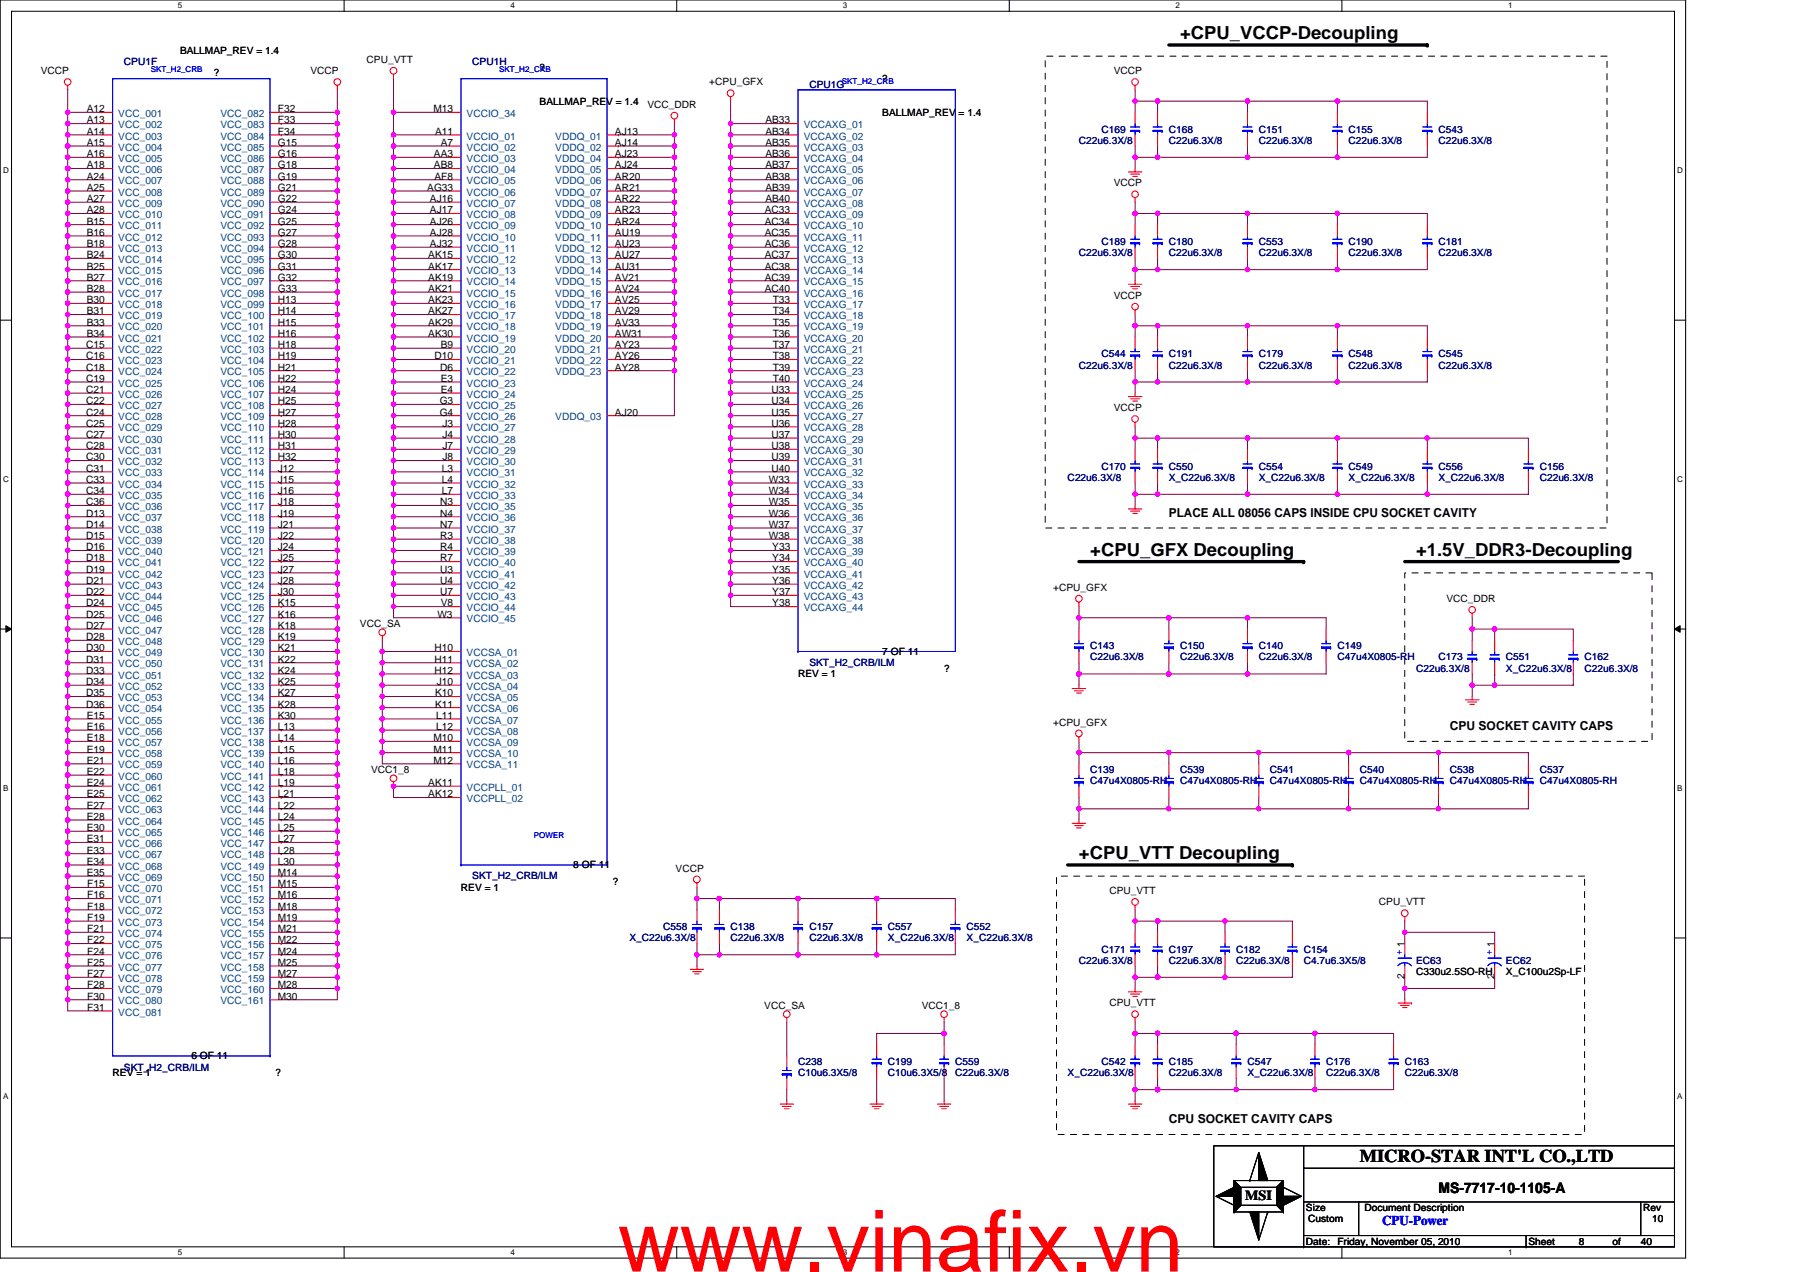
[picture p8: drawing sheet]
<svg xmlns="http://www.w3.org/2000/svg" width="297mm" height="210mm" viewBox="0 0 297 210" stroke-linecap="round" stroke-linejoin="round" font-family="sans-serif">
<defs><g id="words">
<text font-size="14.1" fill="#f00" x="102" y="209.9">www.vinafix.vn</text>
<g font-size="3">
<text x="194.7" y="6.5">+CPU_VCCP-Decoupling</text>
<text x="179.9" y="91.7">+CPU_GFX Decoupling</text>
<text x="233.7" y="91.7">+1.5V_DDR3-Decoupling</text>
<text x="178.1" y="141.8">+CPU_VTT Decoupling</text>
<text x="224.4" y="191.9">MICRO-STAR INT'L CO.,LTD</text>
</g>
<text font-size="2.4" x="237.4" y="196.9">MS-7717-10-1105-A</text>
<text font-size="2.3" x="205.5" y="198.1">MSI</text>
<text font-size="2.2" fill="#00f" x="228.1" y="202.3">CPU-Power</text>
<g font-size="2">
<text x="192.9" y="85.3">PLACE ALL 08056 CAPS INSIDE CPU SOCKET CAVITY</text>
<text x="239.2" y="120.6">CPU SOCKET CAVITY CAPS</text>
<text x="192.9" y="185.5">CPU SOCKET CAVITY CAPS</text>
</g>
<g font-size="1.7" fill="#000080">
<text x="20.4" y="10.8">CPU1F</text>
<text x="77.9" y="10.8">CPU1H</text>
<text x="133.6" y="14.5">CPU1G</text>
<text x="178.1" y="23.7">C22u6.3X/8</text>
<text x="181.8" y="21.9">C169</text>
<text x="192.9" y="21.9">C168</text>
<text x="192.9" y="23.7">C22u6.3X/8</text>
<text x="207.7" y="21.9">C151</text>
<text x="207.7" y="23.7">C22u6.3X/8</text>
<text x="222.5" y="21.9">C155</text>
<text x="222.5" y="23.7">C22u6.3X/8</text>
<text x="237.4" y="21.9">C543</text>
<text x="237.4" y="23.7">C22u6.3X/8</text>
<text x="181.8" y="40.4">C189</text>
<text x="192.9" y="40.4">C180</text>
<text x="207.7" y="40.4">C553</text>
<text x="222.5" y="40.4">C190</text>
<text x="237.4" y="40.4">C181</text>
<text x="178.1" y="42.3">C22u6.3X/8</text>
<text x="192.9" y="42.3">C22u6.3X/8</text>
<text x="207.7" y="42.3">C22u6.3X/8</text>
<text x="222.5" y="42.3">C22u6.3X/8</text>
<text x="237.4" y="42.3">C22u6.3X/8</text>
<text x="181.8" y="59">C544</text>
<text x="192.9" y="59">C191</text>
<text x="207.7" y="59">C179</text>
<text x="222.5" y="59">C548</text>
<text x="237.4" y="59">C545</text>
<text x="178.1" y="60.8">C22u6.3X/8</text>
<text x="192.9" y="60.8">C22u6.3X/8</text>
<text x="207.7" y="60.8">C22u6.3X/8</text>
<text x="222.5" y="60.8">C22u6.3X/8</text>
<text x="237.4" y="60.8">C22u6.3X/8</text>
<text x="181.8" y="77.5">C170</text>
<text x="192.9" y="77.5">C550</text>
<text x="207.7" y="77.5">C554</text>
<text x="222.5" y="77.5">C549</text>
<text x="237.4" y="77.5">C556</text>
<text x="254.1" y="77.5">C156</text>
<text x="176.2" y="79.4">C22u6.3X/8</text>
<text x="192.9" y="79.4">X_C22u6.3X/8</text>
<text x="207.7" y="79.4">X_C22u6.3X/8</text>
<text x="222.5" y="79.4">X_C22u6.3X/8</text>
<text x="237.4" y="79.4">X_C22u6.3X/8</text>
<text x="254.1" y="79.4">C22u6.3X/8</text>
<text x="179.9" y="107.2">C143</text>
<text x="194.7" y="107.2">C150</text>
<text x="207.7" y="107.2">C140</text>
<text x="220.7" y="107.2">C149</text>
<text x="133.6" y="110">SKT_H2_CRB/ILM</text>
<text x="179.9" y="109">C22u6.3X/8</text>
<text x="194.7" y="109">C22u6.3X/8</text>
<text x="207.7" y="109">C22u6.3X/8</text>
<text x="220.7" y="109">C47u4X0805-RH</text>
<text x="233.7" y="110.9">C22u6.3X/8</text>
<text x="237.4" y="109">C173</text>
<text x="248.5" y="109">C551</text>
<text x="248.5" y="110.9">X_C22u6.3X/8</text>
<text x="261.5" y="109">C162</text>
<text x="261.5" y="110.9">C22u6.3X/8</text>
<text x="179.9" y="127.6">C139</text>
<text x="179.9" y="129.4">C47u4X0805-RH</text>
<text x="194.7" y="127.6">C539</text>
<text x="194.7" y="129.4">C47u4X0805-RH</text>
<text x="209.6" y="127.6">C541</text>
<text x="209.6" y="129.4">C47u4X0805-RH</text>
<text x="224.4" y="127.6">C540</text>
<text x="224.4" y="129.4">C47u4X0805-RH</text>
<text x="239.2" y="127.6">C538</text>
<text x="239.2" y="129.4">C47u4X0805-RH</text>
<text x="254.1" y="127.6">C537</text>
<text x="254.1" y="129.4">C47u4X0805-RH</text>
<text x="77.9" y="145.2">SKT_H2_CRB/ILM</text>
<text x="103.9" y="155.4">X_C22u6.3X/8</text>
<text x="109.4" y="153.5">C558</text>
<text x="120.6" y="153.5">C138</text>
<text x="120.6" y="155.4">C22u6.3X/8</text>
<text x="133.6" y="153.5">C157</text>
<text x="133.6" y="155.4">C22u6.3X/8</text>
<text x="146.5" y="153.5">C557</text>
<text x="146.5" y="155.4">X_C22u6.3X/8</text>
<text x="159.5" y="153.5">C552</text>
<text x="159.5" y="155.4">X_C22u6.3X/8</text>
<text x="178.1" y="159.1">C22u6.3X/8</text>
<text x="181.8" y="157.2">C171</text>
<text x="192.9" y="157.2">C197</text>
<text x="192.9" y="159.1">C22u6.3X/8</text>
<text x="204" y="157.2">C182</text>
<text x="204" y="159.1">C22u6.3X/8</text>
<text x="215.1" y="157.2">C154</text>
<text x="215.1" y="159.1">C4.7u6.3X5/8</text>
<text x="233.7" y="159.1">EC63</text>
<text x="248.5" y="159.1">EC62</text>
<text x="20.4" y="176.7">SKT_H2_CRB/ILM</text>
<text x="131.7" y="175.8">C238</text>
<text x="131.7" y="177.6">C10u6.3X5/8</text>
<text x="146.5" y="175.8">C199</text>
<text x="146.5" y="177.6">C10u6.3X5/8</text>
<text x="157.6" y="175.8">C559</text>
<text x="157.6" y="177.6">C22u6.3X/8</text>
<text x="176.2" y="177.6">X_C22u6.3X/8</text>
<text x="181.8" y="175.8">C542</text>
<text x="192.9" y="175.8">C185</text>
<text x="192.9" y="177.6">C22u6.3X/8</text>
<text x="205.9" y="175.8">C547</text>
<text x="205.9" y="177.6">X_C22u6.3X/8</text>
<text x="218.8" y="175.8">C176</text>
<text x="218.8" y="177.6">C22u6.3X/8</text>
<text x="231.8" y="175.8">C163</text>
<text x="231.8" y="177.6">C22u6.3X/8</text>
</g>
<g font-size="1.7">
<text x="29.7" y="8.9">BALLMAP_REV = 1.4</text>
<text x="60.5" y="10.4">CPU_VTT</text>
<text x="89" y="11.7">?</text>
<text x="6.7" y="12.2">VCCP</text>
<text x="35.3" y="12.6">?</text>
<text x="51.2" y="12.2">VCCP</text>
<text x="89" y="17.3">BALLMAP_REV = 1.4</text>
<text x="106.8" y="17.8">VCC_DDR</text>
<text x="117" y="14.1">+CPU_GFX</text>
<text x="145.6" y="13.5">?</text>
<text x="183.8" y="12.2">VCCP</text>
<text x="14.3" y="22.2">A14</text>
<text x="14.3" y="20.4">A13</text>
<text x="14.3" y="18.5">A12</text>
<text x="45.8" y="22.2">F34</text>
<text x="45.8" y="20.4">F33</text>
<text x="45.8" y="18.5">F32</text>
<text x="71.5" y="18.5">M13</text>
<text x="71.8" y="22.2">A11</text>
<text x="101.5" y="22.2">AJ13</text>
<text x="126.3" y="22.2">AB34</text>
<text x="126.3" y="20.4">AB33</text>
<text x="145.6" y="19.1">BALLMAP_REV = 1.4</text>
<text x="14.3" y="29.7">A24</text>
<text x="14.3" y="27.8">A18</text>
<text x="14.3" y="26">A16</text>
<text x="14.3" y="24.1">A15</text>
<text x="45.8" y="27.8">G18</text>
<text x="45.8" y="29.7">G19</text>
<text x="45.8" y="26">G16</text>
<text x="45.8" y="24.1">G15</text>
<text x="71.6" y="27.8">AB8</text>
<text x="71.6" y="26">AA3</text>
<text x="71.7" y="29.7">AF8</text>
<text x="72.7" y="24.1">A7</text>
<text x="101.5" y="29.7">AR20</text>
<text x="101.5" y="27.8">AJ24</text>
<text x="101.5" y="24.1">AJ14</text>
<text x="101.5" y="26">AJ23</text>
<text x="126.3" y="29.7">AB38</text>
<text x="126.3" y="27.8">AB37</text>
<text x="126.3" y="26">AB36</text>
<text x="126.3" y="24.1">AB35</text>
<text x="14.3" y="35.2">A28</text>
<text x="14.3" y="33.4">A27</text>
<text x="14.3" y="31.5">A25</text>
<text x="45.8" y="35.2">G24</text>
<text x="45.8" y="33.4">G22</text>
<text x="45.8" y="31.5">G21</text>
<text x="70.5" y="31.5">AG33</text>
<text x="70.9" y="35.2">AJ17</text>
<text x="70.9" y="33.4">AJ16</text>
<text x="101.5" y="33.4">AR22</text>
<text x="101.5" y="35.2">AR23</text>
<text x="101.5" y="31.5">AR21</text>
<text x="126.2" y="35.2">AC33</text>
<text x="126.3" y="33.4">AB40</text>
<text x="126.3" y="31.5">AB39</text>
<text x="183.8" y="30.8">VCCP</text>
<text x="14.3" y="40.8">B18</text>
<text x="14.3" y="38.9">B16</text>
<text x="14.3" y="37.1">B15</text>
<text x="45.8" y="40.8">G28</text>
<text x="45.8" y="38.9">G27</text>
<text x="45.8" y="37.1">G25</text>
<text x="70.9" y="40.8">AJ32</text>
<text x="70.9" y="38.9">AJ28</text>
<text x="70.9" y="37.1">AJ26</text>
<text x="101.5" y="40.8">AU23</text>
<text x="101.5" y="38.9">AU19</text>
<text x="101.5" y="37.1">AR24</text>
<text x="126.2" y="40.8">AC36</text>
<text x="126.2" y="38.9">AC35</text>
<text x="126.2" y="37.1">AC34</text>
<text x="14.3" y="46.3">B27</text>
<text x="14.3" y="44.5">B25</text>
<text x="14.3" y="42.6">B24</text>
<text x="45.8" y="46.3">G32</text>
<text x="45.8" y="42.6">G30</text>
<text x="45.8" y="44.5">G31</text>
<text x="70.7" y="44.5">AK17</text>
<text x="70.7" y="46.3">AK19</text>
<text x="70.7" y="42.6">AK15</text>
<text x="101.5" y="42.6">AU27</text>
<text x="101.5" y="44.5">AU31</text>
<text x="101.5" y="46.3">AV21</text>
<text x="126.2" y="46.3">AC39</text>
<text x="126.2" y="44.5">AC38</text>
<text x="126.2" y="42.6">AC37</text>
<text x="14.3" y="53.8">B33</text>
<text x="14.3" y="51.9">B31</text>
<text x="14.3" y="50.1">B30</text>
<text x="14.3" y="48.2">B28</text>
<text x="45.8" y="51.9">H14</text>
<text x="45.8" y="50.1">H13</text>
<text x="45.8" y="53.8">H15</text>
<text x="45.8" y="48.2">G33</text>
<text x="70.7" y="53.8">AK29</text>
<text x="70.7" y="51.9">AK27</text>
<text x="70.7" y="50.1">AK23</text>
<text x="70.7" y="48.2">AK21</text>
<text x="101.5" y="51.9">AV29</text>
<text x="101.5" y="53.8">AV33</text>
<text x="101.5" y="50.1">AV25</text>
<text x="101.5" y="48.2">AV24</text>
<text x="126.2" y="48.2">AC40</text>
<text x="127.5" y="53.8">T35</text>
<text x="127.5" y="51.9">T34</text>
<text x="127.5" y="50.1">T33</text>
<text x="183.8" y="49.3">VCCP</text>
<text x="14.2" y="59.3">C16</text>
<text x="14.2" y="57.5">C15</text>
<text x="14.3" y="55.6">B34</text>
<text x="45.8" y="59.3">H19</text>
<text x="45.8" y="55.6">H16</text>
<text x="45.8" y="57.5">H18</text>
<text x="70.7" y="55.6">AK30</text>
<text x="71.7" y="59.3">D10</text>
<text x="72.7" y="57.5">B9</text>
<text x="101.5" y="57.5">AY23</text>
<text x="101.5" y="59.3">AY26</text>
<text x="101.5" y="55.6">AW31</text>
<text x="127.5" y="59.3">T38</text>
<text x="127.5" y="55.6">T36</text>
<text x="127.5" y="57.5">T37</text>
<text x="14.2" y="64.9">C21</text>
<text x="14.2" y="63">C19</text>
<text x="14.2" y="61.2">C18</text>
<text x="45.8" y="64.9">H24</text>
<text x="45.8" y="63">H22</text>
<text x="45.8" y="61.2">H21</text>
<text x="72.6" y="61.2">D6</text>
<text x="72.7" y="64.9">E4</text>
<text x="72.7" y="63">E3</text>
<text x="101.5" y="61.2">AY28</text>
<text x="127.3" y="64.9">U33</text>
<text x="127.5" y="63">T40</text>
<text x="127.5" y="61.2">T39</text>
<text x="14.2" y="70.4">C25</text>
<text x="14.2" y="68.6">C24</text>
<text x="14.2" y="66.7">C22</text>
<text x="45.8" y="68.6">H27</text>
<text x="45.8" y="66.7">H25</text>
<text x="45.8" y="70.4">H28</text>
<text x="72.6" y="66.7">G3</text>
<text x="72.6" y="68.6">G4</text>
<text x="73" y="70.4">J3</text>
<text x="101.5" y="68.6">AJ20</text>
<text x="127.3" y="70.4">U36</text>
<text x="127.3" y="68.6">U35</text>
<text x="127.3" y="66.7">U34</text>
<text x="183.8" y="67.9">VCCP</text>
<text x="14.2" y="77.9">C31</text>
<text x="14.2" y="76">C30</text>
<text x="14.2" y="74.1">C28</text>
<text x="14.2" y="72.3">C27</text>
<text x="45.8" y="77.9">J12</text>
<text x="45.8" y="74.1">H31</text>
<text x="45.8" y="76">H32</text>
<text x="45.8" y="72.3">H30</text>
<text x="72.9" y="77.9">L3</text>
<text x="73" y="76">J8</text>
<text x="73" y="74.1">J7</text>
<text x="73" y="72.3">J4</text>
<text x="127.3" y="77.9">U40</text>
<text x="127.3" y="76">U39</text>
<text x="127.3" y="74.1">U38</text>
<text x="127.3" y="72.3">U37</text>
<text x="14.2" y="83.4">C36</text>
<text x="14.2" y="81.6">C34</text>
<text x="14.2" y="79.7">C33</text>
<text x="45.8" y="83.4">J18</text>
<text x="45.8" y="79.7">J15</text>
<text x="45.8" y="81.6">J16</text>
<text x="72.6" y="83.4">N3</text>
<text x="72.9" y="81.6">L7</text>
<text x="72.9" y="79.7">L4</text>
<text x="126.9" y="83.4">W35</text>
<text x="126.9" y="81.6">W34</text>
<text x="126.9" y="79.7">W33</text>
<text x="14.2" y="89">D15</text>
<text x="14.2" y="87.1">D14</text>
<text x="14.2" y="85.3">D13</text>
<text x="45.8" y="89">J22</text>
<text x="45.8" y="87.1">J21</text>
<text x="45.8" y="85.3">J19</text>
<text x="72.6" y="85.3">N4</text>
<text x="72.6" y="89">R3</text>
<text x="72.6" y="87.1">N7</text>
<text x="126.9" y="87.1">W37</text>
<text x="126.9" y="89">W38</text>
<text x="126.9" y="85.3">W36</text>
<text x="14.2" y="94.6">D19</text>
<text x="14.2" y="92.7">D18</text>
<text x="14.2" y="90.8">D16</text>
<text x="45.8" y="92.7">J25</text>
<text x="45.8" y="94.6">J27</text>
<text x="45.8" y="90.8">J24</text>
<text x="72.6" y="94.6">U3</text>
<text x="72.6" y="92.7">R7</text>
<text x="72.6" y="90.8">R4</text>
<text x="127.4" y="94.6">Y35</text>
<text x="127.4" y="92.7">Y34</text>
<text x="127.4" y="90.8">Y33</text>
<text x="14.2" y="102">D25</text>
<text x="14.2" y="100.1">D24</text>
<text x="14.2" y="98.3">D22</text>
<text x="14.2" y="96.4">D21</text>
<text x="45.8" y="102">K16</text>
<text x="45.8" y="98.3">J30</text>
<text x="45.8" y="100.1">K15</text>
<text x="45.8" y="96.4">J28</text>
<text x="72.2" y="102">W3</text>
<text x="72.6" y="98.3">U7</text>
<text x="72.6" y="96.4">U4</text>
<text x="72.7" y="100.1">V8</text>
<text x="127.4" y="96.4">Y36</text>
<text x="127.4" y="98.3">Y37</text>
<text x="127.4" y="100.1">Y38</text>
<text x="173.8" y="97.5">+CPU_GFX</text>
<text x="238.7" y="99.4">VCC_DDR</text>
<text x="14.2" y="107.5">D30</text>
<text x="14.2" y="105.7">D28</text>
<text x="14.2" y="103.8">D27</text>
<text x="45.8" y="107.5">K21</text>
<text x="45.8" y="105.7">K19</text>
<text x="45.8" y="103.8">K18</text>
<text x="59.4" y="103.5">VCC_SA</text>
<text x="71.7" y="107.5">H10</text>
<text x="14.2" y="113.1">D34</text>
<text x="14.2" y="111.2">D33</text>
<text x="14.2" y="109.4">D31</text>
<text x="45.8" y="113.1">K25</text>
<text x="45.8" y="111.2">K24</text>
<text x="45.8" y="109.4">K22</text>
<text x="71.7" y="111.2">H12</text>
<text x="71.7" y="109.4">H11</text>
<text x="72.1" y="113.1">J10</text>
<text x="131.7" y="111.8">REV = 1</text>
<text x="145.6" y="108.1">7 OF 11</text>
<text x="155.8" y="110.9">?</text>
<text x="14.2" y="116.8">D36</text>
<text x="14.2" y="115">D35</text>
<text x="14.3" y="118.7">E15</text>
<text x="45.8" y="118.7">K30</text>
<text x="45.8" y="116.8">K28</text>
<text x="45.8" y="115">K27</text>
<text x="71.8" y="116.8">K11</text>
<text x="71.8" y="115">K10</text>
<text x="72" y="118.7">L11</text>
<text x="173.8" y="119.8">+CPU_GFX</text>
<text x="14.3" y="124.2">E19</text>
<text x="14.3" y="122.4">E18</text>
<text x="14.3" y="120.5">E16</text>
<text x="45.8" y="124.2">L15</text>
<text x="45.8" y="122.4">L14</text>
<text x="45.8" y="120.5">L13</text>
<text x="71.5" y="124.2">M11</text>
<text x="71.5" y="122.4">M10</text>
<text x="72" y="120.5">L12</text>
<text x="14.3" y="131.6">E25</text>
<text x="14.3" y="129.8">E24</text>
<text x="14.3" y="127.9">E22</text>
<text x="14.3" y="126.1">E21</text>
<text x="45.8" y="131.6">L21</text>
<text x="45.8" y="127.9">L18</text>
<text x="45.8" y="126.1">L16</text>
<text x="45.8" y="129.8">L19</text>
<text x="61.2" y="127.6">VCC1_8</text>
<text x="70.7" y="129.8">AK11</text>
<text x="70.7" y="131.6">AK12</text>
<text x="71.5" y="126.1">M12</text>
<text x="14.3" y="137.2">E30</text>
<text x="14.3" y="135.3">E28</text>
<text x="14.3" y="133.5">E27</text>
<text x="45.8" y="137.2">L25</text>
<text x="45.8" y="135.3">L24</text>
<text x="45.8" y="133.5">L22</text>
<text x="14.3" y="142.8">E34</text>
<text x="14.3" y="140.9">E33</text>
<text x="14.3" y="139">E31</text>
<text x="45.8" y="140.9">L28</text>
<text x="45.8" y="142.8">L30</text>
<text x="45.8" y="139">L27</text>
<text x="94.6" y="143.3">8 OF 11</text>
<text x="111.5" y="143.9">VCCP</text>
<text x="14.3" y="144.6">E35</text>
<text x="14.4" y="148.3">F16</text>
<text x="14.4" y="146.5">F15</text>
<text x="45.8" y="148.3">M16</text>
<text x="45.8" y="146.5">M15</text>
<text x="45.8" y="144.6">M14</text>
<text x="76.1" y="147">REV = 1</text>
<text x="101.1" y="146.1">?</text>
<text x="183.1" y="147.6">CPU_VTT</text>
<text x="227.6" y="149.5">CPU_VTT</text>
<text x="14.4" y="155.7">F22</text>
<text x="14.4" y="153.9">F21</text>
<text x="14.4" y="152">F19</text>
<text x="14.4" y="150.2">F18</text>
<text x="45.8" y="155.7">M22</text>
<text x="45.8" y="153.9">M21</text>
<text x="45.8" y="152">M19</text>
<text x="45.8" y="150.2">M18</text>
<text x="14.4" y="157.6">F24</text>
<text x="14.4" y="161.3">F27</text>
<text x="14.4" y="159.4">F25</text>
<text x="45.8" y="157.6">M24</text>
<text x="45.8" y="159.4">M25</text>
<text x="45.8" y="161.3">M27</text>
<text x="231.8" y="161.7" transform="rotate(-90 231.8 161.7)">2</text>
<text x="233.7" y="161">C330u2.5SO-RH</text>
<text x="246.6" y="161.7" transform="rotate(-90 246.6 161.7)">2</text>
<text x="248.5" y="161">X_C100u2Sp-LF</text>
<text x="14.4" y="166.9">F31</text>
<text x="14.4" y="165">F30</text>
<text x="14.4" y="163.2">F28</text>
<text x="45.8" y="165">M30</text>
<text x="45.8" y="163.2">M28</text>
<text x="126.1" y="166.5">VCC_SA</text>
<text x="152.1" y="166.5">VCC1_8</text>
<text x="183.1" y="166.1">CPU_VTT</text>
<text x="18.6" y="177.6">REV = 1</text>
<text x="31.6" y="174.9">6 OF 11</text>
<text x="45.5" y="177.6">?</text>
<text x="215.5" y="199.9">Size</text>
<text x="215.9" y="201.7">Custom</text>
<text x="225.1" y="199.9">Document Description</text>
<text x="271.1" y="199.9">Rev</text>
<text x="272.6" y="201.7">10</text>
<text x="215.5" y="205.4">Date:</text>
<text x="220.7" y="205.4">Friday, November 05, 2010</text>
<text x="252.2" y="205.4">Sheet</text>
<text x="260.6" y="205.4">8</text>
<text x="266.1" y="205.4">of</text>
<text x="270.8" y="205.4">40</text>
</g>
<g font-size="1.7" fill="#004080">
<text x="19.5" y="23">VCC_003</text>
<text x="19.5" y="21.2">VCC_002</text>
<text x="19.5" y="19.3">VCC_001</text>
<text x="36.4" y="23">VCC_084</text>
<text x="36.4" y="21.2">VCC_083</text>
<text x="36.4" y="19.3">VCC_082</text>
<text x="77" y="19.3">VCCIO_34</text>
<text x="77" y="23">VCCIO_01</text>
<text x="91.6" y="23">VDDQ_01</text>
<text x="132.6" y="23">VCCAXG_02</text>
<text x="132.6" y="21.2">VCCAXG_01</text>
<text x="19.5" y="28.6">VCC_006</text>
<text x="19.5" y="26.7">VCC_005</text>
<text x="19.5" y="24.9">VCC_004</text>
<text x="36.4" y="28.6">VCC_087</text>
<text x="36.4" y="26.7">VCC_086</text>
<text x="36.4" y="24.9">VCC_085</text>
<text x="77" y="28.6">VCCIO_04</text>
<text x="77" y="26.7">VCCIO_03</text>
<text x="77" y="24.9">VCCIO_02</text>
<text x="91.6" y="28.6">VDDQ_05</text>
<text x="91.6" y="24.9">VDDQ_02</text>
<text x="91.6" y="26.7">VDDQ_04</text>
<text x="132.6" y="28.6">VCCAXG_05</text>
<text x="132.6" y="26.7">VCCAXG_04</text>
<text x="132.6" y="24.9">VCCAXG_03</text>
<text x="19.5" y="34.1">VCC_009</text>
<text x="19.5" y="32.3">VCC_008</text>
<text x="19.5" y="30.4">VCC_007</text>
<text x="36.4" y="34.1">VCC_090</text>
<text x="36.4" y="32.3">VCC_089</text>
<text x="36.4" y="30.4">VCC_088</text>
<text x="77" y="34.1">VCCIO_07</text>
<text x="77" y="32.3">VCCIO_06</text>
<text x="77" y="30.4">VCCIO_05</text>
<text x="91.6" y="34.1">VDDQ_08</text>
<text x="91.6" y="30.4">VDDQ_06</text>
<text x="91.6" y="32.3">VDDQ_07</text>
<text x="132.6" y="30.4">VCCAXG_06</text>
<text x="132.6" y="34.1">VCCAXG_08</text>
<text x="132.6" y="32.3">VCCAXG_07</text>
<text x="19.5" y="41.6">VCC_013</text>
<text x="19.5" y="39.7">VCC_012</text>
<text x="19.5" y="37.8">VCC_011</text>
<text x="19.5" y="36">VCC_010</text>
<text x="36.4" y="41.6">VCC_094</text>
<text x="36.4" y="39.7">VCC_093</text>
<text x="36.4" y="37.8">VCC_092</text>
<text x="36.4" y="36">VCC_091</text>
<text x="77" y="41.6">VCCIO_11</text>
<text x="77" y="39.7">VCCIO_10</text>
<text x="77" y="37.8">VCCIO_09</text>
<text x="77" y="36">VCCIO_08</text>
<text x="91.6" y="41.6">VDDQ_12</text>
<text x="91.6" y="39.7">VDDQ_11</text>
<text x="91.6" y="37.8">VDDQ_10</text>
<text x="91.6" y="36">VDDQ_09</text>
<text x="132.6" y="41.6">VCCAXG_12</text>
<text x="132.6" y="39.7">VCCAXG_11</text>
<text x="132.6" y="37.8">VCCAXG_10</text>
<text x="132.6" y="36">VCCAXG_09</text>
<text x="19.5" y="47.1">VCC_016</text>
<text x="19.5" y="45.3">VCC_015</text>
<text x="19.5" y="43.4">VCC_014</text>
<text x="36.4" y="47.1">VCC_097</text>
<text x="36.4" y="43.4">VCC_095</text>
<text x="36.4" y="45.3">VCC_096</text>
<text x="77" y="45.3">VCCIO_13</text>
<text x="77" y="47.1">VCCIO_14</text>
<text x="77" y="43.4">VCCIO_12</text>
<text x="91.6" y="43.4">VDDQ_13</text>
<text x="91.6" y="45.3">VDDQ_14</text>
<text x="91.6" y="47.1">VDDQ_15</text>
<text x="132.6" y="47.1">VCCAXG_15</text>
<text x="132.6" y="45.3">VCCAXG_14</text>
<text x="132.6" y="43.4">VCCAXG_13</text>
<text x="19.5" y="52.7">VCC_019</text>
<text x="19.5" y="50.8">VCC_018</text>
<text x="19.5" y="49">VCC_017</text>
<text x="36.4" y="52.7">VCC_100</text>
<text x="36.4" y="50.8">VCC_099</text>
<text x="36.4" y="49">VCC_098</text>
<text x="77" y="52.7">VCCIO_17</text>
<text x="77" y="50.8">VCCIO_16</text>
<text x="77" y="49">VCCIO_15</text>
<text x="91.6" y="52.7">VDDQ_18</text>
<text x="91.6" y="50.8">VDDQ_17</text>
<text x="91.6" y="49">VDDQ_16</text>
<text x="132.6" y="52.7">VCCAXG_18</text>
<text x="132.6" y="50.8">VCCAXG_17</text>
<text x="132.6" y="49">VCCAXG_16</text>
<text x="19.5" y="58.3">VCC_022</text>
<text x="19.5" y="56.4">VCC_021</text>
<text x="19.5" y="54.5">VCC_020</text>
<text x="36.4" y="56.4">VCC_102</text>
<text x="36.4" y="58.3">VCC_103</text>
<text x="36.4" y="54.5">VCC_101</text>
<text x="77" y="58.3">VCCIO_20</text>
<text x="77" y="54.5">VCCIO_18</text>
<text x="77" y="56.4">VCCIO_19</text>
<text x="91.6" y="58.3">VDDQ_21</text>
<text x="91.6" y="54.5">VDDQ_19</text>
<text x="91.6" y="56.4">VDDQ_20</text>
<text x="132.6" y="56.4">VCCAXG_20</text>
<text x="132.6" y="58.3">VCCAXG_21</text>
<text x="132.6" y="54.5">VCCAXG_19</text>
<text x="19.5" y="65.7">VCC_026</text>
<text x="19.5" y="63.8">VCC_025</text>
<text x="19.5" y="62">VCC_024</text>
<text x="19.5" y="60.1">VCC_023</text>
<text x="36.4" y="65.7">VCC_107</text>
<text x="36.4" y="63.8">VCC_106</text>
<text x="36.4" y="62">VCC_105</text>
<text x="36.4" y="60.1">VCC_104</text>
<text x="77" y="65.7">VCCIO_24</text>
<text x="77" y="63.8">VCCIO_23</text>
<text x="77" y="62">VCCIO_22</text>
<text x="77" y="60.1">VCCIO_21</text>
<text x="91.6" y="62">VDDQ_23</text>
<text x="91.6" y="60.1">VDDQ_22</text>
<text x="132.6" y="65.7">VCCAXG_25</text>
<text x="132.6" y="63.8">VCCAXG_24</text>
<text x="132.6" y="62">VCCAXG_23</text>
<text x="132.6" y="60.1">VCCAXG_22</text>
<text x="19.5" y="71.2">VCC_029</text>
<text x="19.5" y="69.4">VCC_028</text>
<text x="19.5" y="67.5">VCC_027</text>
<text x="36.4" y="69.4">VCC_109</text>
<text x="36.4" y="67.5">VCC_108</text>
<text x="36.4" y="71.2">VCC_110</text>
<text x="77" y="71.2">VCCIO_27</text>
<text x="77" y="67.5">VCCIO_25</text>
<text x="77" y="69.4">VCCIO_26</text>
<text x="91.6" y="69.4">VDDQ_03</text>
<text x="132.6" y="71.2">VCCAXG_28</text>
<text x="132.6" y="69.4">VCCAXG_27</text>
<text x="132.6" y="67.5">VCCAXG_26</text>
<text x="19.5" y="76.8">VCC_032</text>
<text x="19.5" y="74.9">VCC_031</text>
<text x="19.5" y="73.1">VCC_030</text>
<text x="36.4" y="74.9">VCC_112</text>
<text x="36.4" y="76.8">VCC_113</text>
<text x="36.4" y="73.1">VCC_111</text>
<text x="77" y="76.8">VCCIO_30</text>
<text x="77" y="74.9">VCCIO_29</text>
<text x="77" y="73.1">VCCIO_28</text>
<text x="132.6" y="76.8">VCCAXG_31</text>
<text x="132.6" y="74.9">VCCAXG_30</text>
<text x="132.6" y="73.1">VCCAXG_29</text>
<text x="19.5" y="82.4">VCC_035</text>
<text x="19.5" y="80.5">VCC_034</text>
<text x="19.5" y="78.7">VCC_033</text>
<text x="36.4" y="80.5">VCC_115</text>
<text x="36.4" y="82.4">VCC_116</text>
<text x="36.4" y="78.7">VCC_114</text>
<text x="77" y="82.4">VCCIO_33</text>
<text x="77" y="80.5">VCCIO_32</text>
<text x="77" y="78.7">VCCIO_31</text>
<text x="132.6" y="82.4">VCCAXG_34</text>
<text x="132.6" y="78.7">VCCAXG_32</text>
<text x="132.6" y="80.5">VCCAXG_33</text>
<text x="19.5" y="89.8">VCC_039</text>
<text x="19.5" y="87.9">VCC_038</text>
<text x="19.5" y="86.1">VCC_037</text>
<text x="19.5" y="84.2">VCC_036</text>
<text x="36.4" y="89.8">VCC_120</text>
<text x="36.4" y="87.9">VCC_119</text>
<text x="36.4" y="84.2">VCC_117</text>
<text x="36.4" y="86.1">VCC_118</text>
<text x="77" y="86.1">VCCIO_36</text>
<text x="77" y="89.8">VCCIO_38</text>
<text x="77" y="87.9">VCCIO_37</text>
<text x="77" y="84.2">VCCIO_35</text>
<text x="132.6" y="87.9">VCCAXG_37</text>
<text x="132.6" y="89.8">VCCAXG_38</text>
<text x="132.6" y="86.1">VCCAXG_36</text>
<text x="132.6" y="84.2">VCCAXG_35</text>
<text x="19.5" y="95.3">VCC_042</text>
<text x="19.5" y="93.5">VCC_041</text>
<text x="19.5" y="91.6">VCC_040</text>
<text x="36.4" y="93.5">VCC_122</text>
<text x="36.4" y="95.3">VCC_123</text>
<text x="36.4" y="91.6">VCC_121</text>
<text x="77" y="95.3">VCCIO_41</text>
<text x="77" y="93.5">VCCIO_40</text>
<text x="77" y="91.6">VCCIO_39</text>
<text x="132.6" y="95.3">VCCAXG_41</text>
<text x="132.6" y="93.5">VCCAXG_40</text>
<text x="132.6" y="91.6">VCCAXG_39</text>
<text x="19.5" y="100.9">VCC_045</text>
<text x="19.5" y="99">VCC_044</text>
<text x="19.5" y="97.2">VCC_043</text>
<text x="36.4" y="99">VCC_125</text>
<text x="36.4" y="100.9">VCC_126</text>
<text x="36.4" y="97.2">VCC_124</text>
<text x="77" y="100.9">VCCIO_44</text>
<text x="77" y="99">VCCIO_43</text>
<text x="77" y="97.2">VCCIO_42</text>
<text x="132.6" y="97.2">VCCAXG_42</text>
<text x="132.6" y="99">VCCAXG_43</text>
<text x="132.6" y="100.9">VCCAXG_44</text>
<text x="19.5" y="106.5">VCC_048</text>
<text x="19.5" y="104.6">VCC_047</text>
<text x="19.5" y="102.7">VCC_046</text>
<text x="36.4" y="106.5">VCC_129</text>
<text x="36.4" y="104.6">VCC_128</text>
<text x="36.4" y="102.7">VCC_127</text>
<text x="77" y="102.7">VCCIO_45</text>
<text x="19.5" y="113.9">VCC_052</text>
<text x="19.5" y="112">VCC_051</text>
<text x="19.5" y="110.2">VCC_050</text>
<text x="19.5" y="108.3">VCC_049</text>
<text x="36.4" y="113.9">VCC_133</text>
<text x="36.4" y="112">VCC_132</text>
<text x="36.4" y="108.3">VCC_130</text>
<text x="36.4" y="110.2">VCC_131</text>
<text x="77" y="113.9">VCCSA_04</text>
<text x="77" y="112">VCCSA_03</text>
<text x="77" y="110.2">VCCSA_02</text>
<text x="77" y="108.3">VCCSA_01</text>
<text x="19.5" y="119.4">VCC_055</text>
<text x="19.5" y="117.6">VCC_054</text>
<text x="19.5" y="115.7">VCC_053</text>
<text x="36.4" y="119.4">VCC_136</text>
<text x="36.4" y="117.6">VCC_135</text>
<text x="36.4" y="115.7">VCC_134</text>
<text x="77" y="119.4">VCCSA_07</text>
<text x="77" y="117.6">VCCSA_06</text>
<text x="77" y="115.7">VCCSA_05</text>
<text x="19.5" y="125">VCC_058</text>
<text x="19.5" y="123.1">VCC_057</text>
<text x="19.5" y="121.3">VCC_056</text>
<text x="36.4" y="125">VCC_139</text>
<text x="36.4" y="123.1">VCC_138</text>
<text x="36.4" y="121.3">VCC_137</text>
<text x="77" y="125">VCCSA_10</text>
<text x="77" y="123.1">VCCSA_09</text>
<text x="77" y="121.3">VCCSA_08</text>
<text x="19.5" y="130.6">VCC_061</text>
<text x="19.5" y="128.7">VCC_060</text>
<text x="19.5" y="126.9">VCC_059</text>
<text x="36.4" y="128.7">VCC_141</text>
<text x="36.4" y="126.9">VCC_140</text>
<text x="36.4" y="130.6">VCC_142</text>
<text x="77" y="130.6">VCCPLL_01</text>
<text x="77" y="126.9">VCCSA_11</text>
<text x="19.5" y="138">VCC_065</text>
<text x="19.5" y="136.1">VCC_064</text>
<text x="19.5" y="134.3">VCC_063</text>
<text x="19.5" y="132.4">VCC_062</text>
<text x="36.4" y="138">VCC_146</text>
<text x="36.4" y="136.1">VCC_145</text>
<text x="36.4" y="132.4">VCC_143</text>
<text x="36.4" y="134.3">VCC_144</text>
<text x="77" y="132.4">VCCPLL_02</text>
<text x="19.5" y="143.6">VCC_068</text>
<text x="19.5" y="141.7">VCC_067</text>
<text x="19.5" y="139.8">VCC_066</text>
<text x="36.4" y="141.7">VCC_148</text>
<text x="36.4" y="143.6">VCC_149</text>
<text x="36.4" y="139.8">VCC_147</text>
<text x="19.5" y="149.1">VCC_071</text>
<text x="19.5" y="147.3">VCC_070</text>
<text x="19.5" y="145.4">VCC_069</text>
<text x="36.4" y="149.1">VCC_152</text>
<text x="36.4" y="147.3">VCC_151</text>
<text x="36.4" y="145.4">VCC_150</text>
<text x="19.5" y="154.7">VCC_074</text>
<text x="19.5" y="152.8">VCC_073</text>
<text x="19.5" y="151">VCC_072</text>
<text x="36.4" y="154.7">VCC_155</text>
<text x="36.4" y="152.8">VCC_154</text>
<text x="36.4" y="151">VCC_153</text>
<text x="19.5" y="158.4">VCC_076</text>
<text x="19.5" y="156.5">VCC_075</text>
<text x="19.5" y="160.2">VCC_077</text>
<text x="36.4" y="158.4">VCC_157</text>
<text x="36.4" y="156.5">VCC_156</text>
<text x="36.4" y="160.2">VCC_158</text>
<text x="19.5" y="167.6">VCC_081</text>
<text x="19.5" y="165.8">VCC_080</text>
<text x="19.5" y="163.9">VCC_079</text>
<text x="19.5" y="162.1">VCC_078</text>
<text x="36.4" y="165.8">VCC_161</text>
<text x="36.4" y="162.1">VCC_159</text>
<text x="36.4" y="163.9">VCC_160</text>
</g>
<g font-size="1.7" fill="#00f">
<text x="231.4" y="157.6" transform="rotate(-90 231.4 157.6)">+ 1</text>
<text x="246.2" y="157.6" transform="rotate(-90 246.2 157.6)">+ 1</text>
</g>
<g font-size="1.3">
<text x="29.3" y="1.4">5</text>
<text x="84.2" y="1.4">4</text>
<text x="139.1" y="1.4">3</text>
<text x="194" y="1.4">2</text>
<text x="248.9" y="1.4">1</text>
<text x=".5" y="28.5">D</text>
<text x="276.8" y="28.5">D</text>
<text x=".5" y="79.5">C</text>
<text x="276.8" y="79.5">C</text>
<text x=".5" y="130.5">B</text>
<text x="276.8" y="130.5">B</text>
<text x=".5" y="181.5">A</text>
<text x="276.8" y="181.5">A</text>
<text x="29.3" y="207.2">5</text>
<text x="84.2" y="207.2">4</text>
<text x="139.1" y="207.2">3</text>
<text x="194" y="207.2">2</text>
<text x="248.9" y="207.2">1</text>
</g>
<g font-size="1.3" fill="#00f">
<text x="24.9" y="11.9">SKT_H2_CRB</text>
<text x="82.4" y="11.9">SKT_H2_CRB</text>
<text x="138.9" y="13.8">SKT_H2_CRB</text>
<text x="88.1" y="138.4">POWER</text>
</g>
</g></defs>
<path d="M0 0h278.2v207.7h-278.2zM1.9 1.9h274.4v203.9h-274.4z" fill="none" stroke="#000" stroke-width=".17"/>
<g fill="#fff">
<path d="M29.3 .2h.8v1.5h-.8z"/>
<path d="M29.3 206h.8v1.5h-.8z"/>
</g>
<path d="M56.8 0v1.9M56.8 205.8v1.9" fill="none" stroke="#000" stroke-width=".17"/>
<g fill="#fff">
<path d="M84.2 .2h.7v1.5h-.7z"/>
<path d="M84.2 206h.7v1.5h-.7z"/>
</g>
<path d="M111.7 0v1.9M111.7 205.8v1.9" fill="none" stroke="#000" stroke-width=".17"/>
<g fill="#fff">
<path d="M139.1 .2h.7v1.5h-.7z"/>
<path d="M139.1 206h.7v1.5h-.7z"/>
</g>
<path d="M166.6 0v1.9M166.6 205.8v1.9" fill="none" stroke="#000" stroke-width=".17"/>
<g fill="#fff">
<path d="M194 .2h.7v1.5h-.7z"/>
<path d="M194 206h.7v1.5h-.7z"/>
</g>
<path d="M221.4 0v1.9M221.4 205.8v1.9" fill="none" stroke="#000" stroke-width=".17"/>
<g fill="#fff">
<path d="M248.9 .2h.7v1.5h-.7z"/>
<path d="M248.9 206h.7v1.5h-.7z"/>
<path d="M.5 27.3h1v1.5h-1z"/>
<path d="M276.8 27.3h.9v1.5h-.9z"/>
<path d="M.5 78.3h1v1.5h-1z"/>
<path d="M276.8 78.3h.9v1.5h-.9z"/>
</g>
<path d="M0 52.9h1.9M276.3 52.9h1.9" fill="none" stroke="#000" stroke-width=".17"/>
<g fill="#fff">
<path d="M.5 129.3h.9v1.5h-.9z"/>
<path d="M276.8 129.3h.9v1.5h-.9z"/>
</g>
<path d="M0 103.8h1.9M276.3 103.8h1.9" fill="none" stroke="#000" stroke-width=".17"/>
<path d="M1 103.3l.9 .5-.9 .6zM276.3 103.8l1-.5v1.1z" fill="#000" stroke="#000" stroke-width=".17"/>
<g fill="#fff">
<path d="M.5 180.3h.9v1.5h-.9z"/>
<path d="M276.8 180.3h.9v1.5h-.9z"/>
</g>
<g fill="none" stroke="#000" stroke-width=".17">
<path d="M0 154.8h1.9M276.3 154.8h1.9M200.3 189.1h76v16.7h-76zM200.7 197.5l2.9 1.5M203.6 199h.1M203.6 194.9l1.1 1.1M203.6 194.9h8.2v5.2h-8.2zM204.7 196h6v3h-6zM204.7 196h.1M204.7 199l-1.1 1.1M206.2 194.9h.1M207.7 190.2l-1.5 4.7"/>
<path d="M210.7 199l1.1 1.1M211.8 194.9h.1M211.8 196h.1M211.8 194.9l-1.1 1.1M211.8 196l3 1.5M215.1 192.8h61.2M215.1 198.4h61.2M215.1 189.1v16.7M224.2 198.4v5.6M270.8 198.4v5.6M203.6 200.1h.1M209.2 200.1h.1"/>
<path d="M209.2 200.1l-1.5 4.6M211.8 200.1h.1M215.1 204h61.2M215.1 205.8h.1M251.8 205.8h.1M251.8 204v1.8"/>
</g>
<g fill="none" stroke="#800040" stroke-width=".17">
<path d="M11.2 14.8v3.7h5.5M11.2 18.5h.1M11.2 18.5v1.9M46.4 18.5h.1M46.4 18.5h9.3M55.7 18.5v1.9M55.7 14.8v3.7M64.9 18.5v3.8M64.9 18.5h.1M64.9 13v5.5M64.9 18.5h9.3M120.6 16.7v3.7"/>
<path d="M187.3 14.8v1.9M187.3 16.7h.1M187.3 16.7h3.7M187.3 16.7v1.8M191 16.7h44.5v1.8M191 16.7h.1M191 16.7v1.8M205.9 16.7h.1M205.9 16.7v1.8M220.7 16.7v1.8M220.7 16.7h.1M11.2 20.4h5.5"/>
<path d="M11.2 26h.1M11.2 29.7h.1M11.2 35.2v1.9M11.2 20.4v1.9M11.2 22.3v1.8M11.2 31.5h.1M11.2 38.9h.1M11.2 27.8h.1M11.2 37.1h.1M11.2 24.1h.1M11.2 22.3h.1M11.2 26h5.5"/>
<path d="M11.2 29.7h5.5M11.2 33.4h5.5M11.2 31.5h5.5M11.2 35.2h.1M11.2 38.9h5.5M11.2 33.4h.1M11.2 35.2h5.5M11.2 37.1h5.5M11.2 24.1h5.5M11.2 22.3h5.5M11.2 24.1v11.1M11.2 37.1v22.3"/>
<path d="M11.2 27.8h5.5M46.4 33.4h.1M46.4 35.2h.1M46.4 37.1h.1M46.4 38.9h.1M46.4 20.4h.1M46.4 22.3h.1M46.4 24.1h.1M46.4 26h.1M46.4 27.8h.1M46.4 29.7h.1M46.4 31.5h.1"/>
<path d="M46.4 33.4h9.3M46.4 35.2h9.3M46.4 37.1h9.3M46.4 38.9h9.3M46.4 26h9.3M46.4 24.1h9.3M46.4 22.3h9.3M46.4 27.8h9.3M46.4 20.4h9.3M46.4 29.7h9.3M46.4 31.5h9.3M55.7 24.1v1.9"/>
<path d="M55.7 38.9v1.9M55.7 35.2v1.9M55.7 20.4v1.9M55.7 22.3v1.8M55.7 37.1v1.8M55.7 29.7v1.8M55.7 31.5v1.9M55.7 33.4v1.8M55.7 26v1.8M55.7 27.8v1.9M64.9 33.4h9.3M64.9 35.2h9.3"/>
<path d="M64.9 37.1h9.3M64.9 38.9h.1M64.9 31.5h.1M64.9 33.4h.1M64.9 35.2h.1M64.9 38.9v1.9M64.9 29.7h.1M64.9 26v1.8M64.9 27.8h.1M64.9 22.3h9.3M64.9 24.1h.1M64.9 26h.1"/>
<path d="M64.9 22.3h.1M64.9 24.1v1.9M64.9 37.1h.1M64.9 27.8h9.3M64.9 29.7h9.3M64.9 31.5h9.3M64.9 38.9h9.3M64.9 26h9.3M64.9 24.1h9.3M64.9 22.3v1.8M64.9 27.8v11.1M102 27.8h9.3"/>
<path d="M102 26h.1M102 24.1h.1M102 38.9h9.3M102 37.1h.1M102 35.2h9.3M102 33.4h9.3M102 31.5h9.3M102 29.7h9.3M102 22.3h.1M102 37.1h9.3M102 26h9.3M102 24.1h9.3"/>
<path d="M102 22.3h9.3M111.3 22.3v1.8M111.3 33.4h.1M111.3 37.1v1.8M111.3 26v1.8M111.3 31.5h.1M111.3 20.4v1.9M111.3 35.2h.1M111.3 29.7h.1M111.3 27.8h.1M111.3 38.9h.1M111.3 24.1v1.9"/>
<path d="M111.3 27.8v9.3M111.3 38.9v1.9M120.6 38.9h9.2M120.6 35.2v1.9M120.6 22.3h.1M120.6 22.3h9.2M120.6 31.5h9.2M120.6 29.7h9.2M120.6 26h9.2M120.6 24.1h9.2M120.6 27.8h9.2M120.6 35.2h.1"/>
<path d="M120.6 29.7h.1M120.6 24.1h.1M120.6 27.8h.1M120.6 31.5h.1M120.6 33.4h9.2M120.6 26h.1M120.6 37.1h.1M120.6 20.4h.1M120.6 20.4h9.2M120.6 38.9h.1M120.6 37.1v1.8M120.6 33.4h.1"/>
<path d="M120.6 20.4v14.8M120.6 38.9v1.9M120.6 35.2h9.2M120.6 37.1h9.2M187.3 35.2h.1M187.3 33.4v1.8M187.3 35.2h3.7v1.9M187.3 24.1v1.9M187.3 26v1.8M187.3 26h.1M187.3 35.2v1.9M191 26h.1"/>
<path d="M191 24.1v1.9M191 35.2h14.9v1.9M191 35.2h.1M205.9 24.1v1.9M205.9 35.2h14.8M205.9 26h.1M220.7 35.2v1.9M220.7 35.2h.1M220.7 26h.1M220.7 24.1v1.9M220.7 35.2h14.8v1.9M235.5 24.1v1.9h-48.2"/>
<path d="M11.2 44.5h.1M11.2 55.6h.1M11.2 46.4h.1M11.2 48.2h.1M11.2 40.8h.1M11.2 50.1h.1M11.2 53.8h.1M11.2 51.9h.1M11.2 59.4v1.8M11.2 42.7h5.5M11.2 40.8h5.5M11.2 44.5h5.5"/>
<path d="M11.2 48.2h5.5M11.2 51.9h5.5M11.2 50.1h5.5M11.2 53.8h5.5M11.2 57.5h5.5M11.2 55.6h5.5M11.2 59.4h.1M11.2 57.5h.1M11.2 42.7h.1M11.2 46.4h5.5M11.2 59.4h5.5M46.4 40.8h.1"/>
<path d="M46.4 42.7h.1M46.4 44.5h.1M46.4 46.4h.1M46.4 48.2h.1M46.4 50.1h.1M46.4 51.9h.1M46.4 53.8h9.3M46.4 55.6h9.3M46.4 57.5h.1M46.4 59.4h9.3M46.4 40.8h9.3M46.4 42.7h9.3"/>
<path d="M46.4 50.1h9.3M46.4 48.2h9.3M46.4 44.5h9.3M46.4 46.4h9.3M46.4 51.9h9.3M46.4 57.5h9.3M55.7 51.9v1.9M55.7 59.4h.1M55.7 48.2v1.9M55.7 53.8h.1M55.7 44.5v1.9M55.7 57.5v1.9"/>
<path d="M55.7 40.8v1.9M55.7 50.1v1.8M55.7 46.4v1.8M55.7 42.7v1.8M55.7 55.6h.1M55.7 53.8v3.7M55.7 59.4v3.7M64.9 40.8h9.3M64.9 46.4v1.8M64.9 51.9h.1M64.9 42.7v1.8M64.9 50.1h.1"/>
<path d="M64.9 53.8h.1M64.9 42.7h.1M64.9 48.2h.1M64.9 55.6h.1M64.9 44.5h9.3M64.9 46.4h.1M64.9 48.2h9.3M64.9 50.1h9.3M64.9 51.9h9.3M64.9 53.8h9.3M64.9 55.6h9.3M64.9 57.5h9.3"/>
<path d="M64.9 59.4h.1M64.9 59.4v1.8M64.9 40.8h.1M64.9 57.5h.1M64.9 44.5h.1M64.9 42.7h9.3M64.9 46.4h9.3M64.9 40.8v1.9M64.9 44.5v1.9M64.9 48.2v11.2M64.9 59.4h9.3M102 55.6h9.3"/>
<path d="M102 53.8h.1M102 51.9h9.3M102 42.7h.1M102 40.8h.1M102 50.1h.1M102 48.2h.1M102 46.4h9.3M102 44.5h9.3M102 57.5h.1M102 59.4h9.3M102 40.8h9.3M102 53.8h9.3"/>
<path d="M102 42.7h9.3M102 50.1h9.3M102 48.2h9.3M102 57.5h9.3M111.3 59.4v9.2h-9.3M111.3 50.1v1.8M111.3 53.8v1.8M111.3 40.8v1.9M111.3 42.7v1.8M111.3 44.5h.1M111.3 46.4h.1M111.3 57.5v1.9"/>
<path d="M111.3 48.2v1.9M111.3 59.4h.1M111.3 51.9h.1M111.3 55.6h.1M111.3 44.5v3.7M111.3 51.9v1.9M111.3 55.6v1.9M120.6 42.7h9.2M120.6 40.8h.1M120.6 48.2h9.2M120.6 44.5h.1M120.6 46.4h.1"/>
<path d="M120.6 50.1h.1M120.6 48.2h.1M120.6 50.1h9.2M120.6 46.4h9.2M120.6 42.7v1.8h9.2M120.6 42.7h.1M120.6 40.8v1.9M120.6 59.4h9.2M120.6 57.5h9.2M120.6 53.8h9.2M120.6 51.9h9.2M120.6 55.6h9.2"/>
<path d="M120.6 59.4h.1M120.6 51.9h.1M120.6 55.6h.1M120.6 57.5h.1M120.6 53.8h.1M120.6 40.8h9.2M120.6 44.5v53.8M187.3 44.5h.1M187.3 42.7v1.8M187.3 53.8h.1M187.3 51.9v1.9M187.3 53.8h3.7v1.8"/>
<path d="M187.3 44.5h3.7M187.3 44.5v1.9M187.3 53.8v1.8M191 44.5h.1M191 53.8h14.9v1.8M191 53.8h.1M191 42.7v1.8M191 44.5h14.9M205.9 42.7v1.8M205.9 44.5h14.8M205.9 53.8h14.8M220.7 42.7v1.8"/>
<path d="M220.7 44.5h.1M220.7 53.8v1.8M220.7 53.8h.1M220.7 53.8h14.8v1.8M235.5 42.7v1.8h-14.8M11.2 70.5h.1M11.2 63.1h.1M11.2 68.6h.1M11.2 66.8h.1M11.2 64.9h.1M11.2 79.7v1.9M11.2 74.2h.1"/>
<path d="M11.2 77.9v1.8M11.2 61.2h.1M11.2 72.3h.1M11.2 63.1h5.5M11.2 64.9h5.5M11.2 68.6h5.5M11.2 66.8h5.5M11.2 70.5h5.5M11.2 72.3h5.5M11.2 74.2h5.5M11.2 77.9h.1M11.2 76h5.5"/>
<path d="M11.2 79.7h.1M11.2 76h.1M11.2 61.2v16.7M11.2 77.9h5.5M11.2 61.2h5.5M11.2 79.7h5.5M46.4 61.2h9.3M46.4 63.1h.1M46.4 64.9h9.3M46.4 66.8h.1M46.4 68.6h.1M46.4 70.5h.1"/>
<path d="M46.4 72.3h.1M46.4 74.2h.1M46.4 76h.1M46.4 77.9h.1M46.4 79.7h.1M46.4 63.1h9.3M46.4 66.8h9.3M46.4 68.6h9.3M46.4 70.5h9.3M46.4 72.3h9.3M46.4 74.2h9.3M46.4 76h9.3"/>
<path d="M46.4 77.9h9.3M46.4 79.7h9.3M55.7 63.1v1.8M55.7 79.7v1.9M55.7 66.8v1.8M55.7 72.3v1.9M55.7 76v1.9M55.7 74.2v1.8M55.7 70.5v1.8M55.7 77.9v1.8M55.7 61.2h.1M55.7 68.6v1.9"/>
<path d="M55.7 64.9h.1M55.7 64.9v1.9M64.9 72.3h.1M64.9 74.2h.1M64.9 70.5h.1M64.9 66.8h.1M64.9 76h.1M64.9 79.7h.1M64.9 68.6h.1M64.9 61.2v1.9M64.9 77.9h.1M64.9 64.9h.1"/>
<path d="M64.9 63.1h.1M64.9 61.2h.1M64.9 63.1h9.3M64.9 64.9h9.3M64.9 66.8h9.3M64.9 68.6h9.3M64.9 70.5h9.3M64.9 72.3h9.3M64.9 74.2h9.3M64.9 76h9.3M64.9 77.9h9.3M64.9 79.7h9.3"/>
<path d="M64.9 63.1v20.3M64.9 61.2h9.3M102 61.2h9.3M111.3 61.2h.1M120.6 74.2h9.2M120.6 72.3h9.2M120.6 68.6h9.2M120.6 66.8h9.2M120.6 70.5h9.2M120.6 77.9h9.2M120.6 77.9h.1M120.6 72.3h.1"/>
<path d="M120.6 74.2h.1M120.6 79.7h9.2M120.6 76h9.2M120.6 68.6h.1M120.6 70.5h.1M120.6 61.2h9.2M120.6 63.1h9.2M120.6 63.1h.1M120.6 61.2h.1M120.6 64.9h9.2M120.6 64.9h.1M120.6 66.8h.1"/>
<path d="M120.6 76h.1M120.6 79.7h.1M187.3 79.7v1.9M187.3 61.2v1.9M187.3 63.1v1.8M187.3 63.1h.1M187.3 72.3h.1M187.3 72.3h3.7M187.3 70.5v1.8M187.3 63.1h18.6M187.3 72.3v1.9M191 63.1h.1"/>
<path d="M191 61.2v1.9M191 72.3h14.9v1.9M191 72.3h.1M191 72.3v1.9M191 79.7v1.9M205.9 63.1h14.8M205.9 61.2v1.9M205.9 72.3h14.8M205.9 79.7v1.9M220.7 61.2v1.9M220.7 63.1h.1M220.7 72.3v1.9"/>
<path d="M220.7 72.3h14.8v1.9M220.7 72.3h.1M220.7 79.7v1.9M235.5 72.3h16.7v1.9M235.5 61.2v1.9h-14.8M235.5 79.7v1.9M252.2 79.7v1.9h-16.7M11.2 96.4h.1M11.2 89h.1M11.2 83.4h.1M11.2 81.6h.1M11.2 87.2h.1"/>
<path d="M11.2 92.7h.1M11.2 98.3v1.8M11.2 85.3h.1M11.2 83.4h5.5M11.2 87.2h5.5M11.2 85.3h5.5M11.2 89h5.5M11.2 90.9h5.5M11.2 92.7h5.5M11.2 94.6h.1M11.2 96.4h5.5M11.2 98.3h.1"/>
<path d="M11.2 90.9h.1M11.2 98.3h5.5M11.2 81.6v16.7M11.2 81.6h5.5M11.2 94.6h5.5M46.4 81.6h.1M46.4 83.4h.1M46.4 85.3h.1M46.4 87.2h9.3M46.4 89h.1M46.4 90.9h.1M46.4 92.7h.1"/>
<path d="M46.4 94.6h.1M46.4 96.4h.1M46.4 98.3h.1M46.4 83.4h9.3M46.4 89h9.3M46.4 90.9h9.3M46.4 92.7h9.3M46.4 98.3h9.3M46.4 81.6h9.3M46.4 85.3h9.3M46.4 94.6h9.3M46.4 96.4h9.3"/>
<path d="M55.7 98.3v1.8M55.7 85.3v1.9M55.7 94.6v1.8M55.7 90.9v1.8M55.7 81.6v1.8M55.7 83.4v1.9M55.7 87.2h.1M55.7 92.7v1.9M55.7 96.4v1.9M55.7 89v1.9M55.7 87.2v1.8M64.9 83.4h.1"/>
<path d="M64.9 85.3h9.3M64.9 87.2h9.3M64.9 89h.1M64.9 90.9h.1M64.9 92.7h.1M64.9 89v1.9M64.9 94.6h.1M64.9 83.4v1.9M64.9 92.7v1.9M64.9 85.3h.1M64.9 94.6h9.3M64.9 96.4h9.3"/>
<path d="M64.9 98.3h.1M64.9 98.3v1.8M64.9 87.2h.1M64.9 96.4h.1M64.9 81.6h.1M64.9 90.9v1.8M64.9 81.6h9.3M64.9 83.4h9.3M64.9 89h9.3M64.9 90.9h9.3M64.9 92.7h9.3M64.9 85.3v3.7"/>
<path d="M64.9 94.6v3.7M64.9 98.3h9.3M120.6 98.3h9.2M120.6 96.4h9.2M120.6 98.3v1.8h9.2M120.6 98.3h.1M120.6 94.6h9.2M120.6 90.9h9.2M120.6 89h9.2M120.6 87.2h9.2M120.6 83.4h9.2M120.6 81.6h9.2"/>
<path d="M120.6 85.3h9.2M120.6 92.7h9.2M120.6 83.4h.1M120.6 89h.1M120.6 92.7h.1M120.6 85.3h.1M120.6 87.2h.1M120.6 90.9h.1M120.6 94.6h.1M120.6 96.4h.1M120.6 81.6h.1M187.3 81.6h.1"/>
<path d="M187.3 81.6h3.7M187.3 81.6v1.8M191 81.6h.1M191 81.6h14.9M205.9 81.6h14.8M220.7 81.6h.1M220.7 81.6h14.8M11.2 115h.1M11.2 105.7h.1M11.2 113.1h.1M11.2 100.1h.1M11.2 102h.1"/>
<path d="M11.2 116.8h.1M11.2 107.5h.1M11.2 109.4h.1M11.2 111.3h.1M11.2 103.8h.1M11.2 102h5.5M11.2 103.8h5.5M11.2 107.5h5.5M11.2 105.7h5.5M11.2 109.4h5.5M11.2 111.3h5.5M11.2 113.1h5.5"/>
<path d="M11.2 115h5.5M11.2 116.8h5.5M11.2 118.7h5.5M11.2 118.7h.1M11.2 100.1h5.5M11.2 100.1v52M46.4 115h9.3M46.4 116.8h.1M46.4 118.7h9.3M46.4 100.1h.1M46.4 102h.1M46.4 103.8h9.3"/>
<path d="M46.4 105.7h9.3M46.4 107.5h9.3M46.4 109.4h9.3M46.4 111.3h9.3M46.4 113.1h.1M46.4 116.8h9.3M46.4 100.1h9.3M46.4 113.1h9.3M46.4 102h9.3M55.7 113.1v1.9M55.7 116.8v1.9M55.7 102v1.8"/>
<path d="M55.7 103.8h.1M55.7 109.4h.1M55.7 107.5h.1M55.7 105.7h.1M55.7 118.7h.1M55.7 100.1v1.9M55.7 115h.1M55.7 111.3h.1M55.7 103.8v9.3M55.7 115v1.8M55.7 118.7v1.8M63.1 109.4h.1"/>
<path d="M63.1 111.3h11.1M63.1 111.3h.1M63.1 113.1h11.1M63.1 113.1h.1M63.1 115h11.1M63.1 115h.1M63.1 116.8h11.1M63.1 116.8h.1M63.1 118.7h11.1M63.1 118.7h.1M63.1 107.5h.1M63.1 105.7v1.8"/>
<path d="M63.1 107.5v1.9M63.1 109.4h11.1M63.1 109.4v11.1M63.1 107.5h11.1M64.9 100.1v1.9h9.3M64.9 100.1h.1M64.9 100.1h9.3M178.1 102h.1M178.1 111.3h.1M178.1 109.4v1.9M178.1 102v1.8M178.1 102h40.7v1.8"/>
<path d="M178.1 100.1v1.9M178.1 111.3v1.8M192.9 111.3h.1M192.9 109.4v1.9M192.9 102h.1M192.9 102v1.8M205.9 102h.1M205.9 111.3h.1M205.9 102v1.8M205.9 109.4v1.9M218.8 109.4v1.9h-40.7M242.9 113.1v1.9"/>
<path d="M242.9 113.1h.1M242.9 102v1.8M242.9 111.3v1.8M242.9 103.8h.1M242.9 103.8h3.8M242.9 113.1h3.8M242.9 103.8v1.9M246.7 103.8h12.9v1.9M246.7 111.3h.1M246.7 103.8h.1M246.7 103.8v1.9M246.7 111.3v1.8"/>
<path d="M259.6 111.3v1.8h-12.9M11.2 133.5h5.5M11.2 135.4h5.5M11.2 137.2h5.5M11.2 139.1h5.5M11.2 126.1h.1M11.2 133.5h.1M11.2 122.4h.1M11.2 128h.1M11.2 131.7h.1M11.2 120.5h.1M11.2 135.4h.1"/>
<path d="M11.2 137.2h.1M11.2 129.8h.1M11.2 139.1h.1M11.2 120.5h5.5M11.2 124.2h5.5M11.2 126.1h5.5M11.2 129.8h5.5M11.2 131.7h5.5M11.2 124.2h.1M11.2 122.4h5.5M11.2 128h5.5M46.4 120.5h.1"/>
<path d="M46.4 122.4h.1M46.4 124.2h.1M46.4 126.1h.1M46.4 128h.1M46.4 129.8h.1M46.4 131.7h.1M46.4 133.5h.1M46.4 135.4h.1M46.4 137.2h.1M46.4 139.1h.1M46.4 120.5h9.3M46.4 122.4h9.3"/>
<path d="M46.4 124.2h9.3M46.4 126.1h9.3M46.4 128h9.3M46.4 129.8h9.3M46.4 131.7h9.3M46.4 133.5h9.3M46.4 135.4h9.3M46.4 137.2h9.3M46.4 139.1h9.3M55.7 124.2v1.9M55.7 120.5v1.9M55.7 131.7v1.8"/>
<path d="M55.7 137.2v1.9M55.7 139.1v1.8M55.7 133.5v1.9M55.7 122.4v1.8M55.7 126.1v1.9M55.7 128v1.8M55.7 129.8v1.9M55.7 135.4v1.8M63.1 120.5h.1M63.1 122.4h.1M63.1 120.5v1.9M63.1 124.2h.1"/>
<path d="M63.1 122.4v1.8M63.1 124.2v1.9h11.1M63.1 120.5h11.1M63.1 122.4h11.1M63.1 124.2h11.1M64.9 129.8h.1M64.9 129.8v1.9h9.3M64.9 129.8h9.3M178.1 133.5h.1M178.1 133.5h14.8M178.1 124.2v1.9M178.1 131.7v1.8"/>
<path d="M178.1 122.4v1.8M178.1 124.2h.1M178.1 124.2h74.1v1.9M178.1 133.5v1.9M192.9 131.7v1.8M192.9 124.2v1.9M192.9 133.5h.1M192.9 124.2h.1M192.9 133.5h29.6M207.7 131.7v1.8M207.7 124.2v1.9M207.7 124.2h.1"/>
<path d="M207.7 133.5h.1M222.5 124.2v1.9M222.5 131.7v1.8M222.5 133.5h14.9M222.5 124.2h.1M237.4 131.7h.1M237.4 124.2v1.9M237.4 124.2h.1M237.4 131.7v1.8M252.2 131.7v1.8h-14.8M11.2 140.9h5.5M11.2 142.8h5.5"/>
<path d="M11.2 144.6h.1M11.2 146.5h5.5M11.2 148.3h5.5M11.2 150.2h5.5M11.2 152.1h.1M11.2 153.9h.1M11.2 155.8h5.5M11.2 157.6h5.5M11.2 159.5h5.5M11.2 150.2h.1M11.2 146.5h.1M11.2 142.8h.1"/>
<path d="M11.2 155.8h.1M11.2 152.1v1.8M11.2 159.5h.1M11.2 157.6h.1M11.2 140.9h.1M11.2 148.3h.1M11.2 144.6h5.5M11.2 152.1h5.5M11.2 153.9h5.5M11.2 153.9v11.1M46.4 140.9h.1M46.4 142.8h9.3"/>
<path d="M46.4 144.6h.1M46.4 146.5h.1M46.4 148.3h.1M46.4 150.2h.1M46.4 152.1h.1M46.4 153.9h9.3M46.4 155.8h.1M46.4 157.6h.1M46.4 159.5h9.3M46.4 144.6h9.3M46.4 152.1h9.3M46.4 140.9h9.3"/>
<path d="M46.4 146.5h9.3M46.4 148.3h9.3M46.4 150.2h9.3M46.4 155.8h9.3M46.4 157.6h9.3M55.7 140.9v1.9M55.7 144.6v1.9M55.7 152.1v1.8M55.7 148.3v1.9M55.7 157.6v1.9M55.7 142.8h.1M55.7 146.5v1.8"/>
<path d="M55.7 150.2v1.9M55.7 155.8v1.8M55.7 159.5h.1M55.7 153.9h.1M55.7 142.8v1.8M55.7 153.9v1.9M55.7 159.5v1.8M115 155.8v1.8M115 146.5v1.8M115 157.6h.1M115 148.3v1.9M115 157.6h3.7"/>
<path d="M115 148.3h3.7v1.9M115 148.3h.1M115 157.6v1.9M118.7 155.8v1.8M118.7 148.3h13v1.9M118.7 148.3h.1M118.7 157.6h.1M118.7 157.6h26M131.7 148.3h.1M131.7 157.6h.1M131.7 155.8v1.8M131.7 148.3h13"/>
<path d="M144.7 148.3h12.9v1.9M144.7 155.8v1.8M144.7 148.3h.1M144.7 148.3v1.9M157.6 155.8v1.8h-12.9M187.3 152.1h.1M187.3 152.1v1.8M187.3 152.1h26v1.8M187.3 150.2v1.9M187.3 159.5v1.8M191 152.1v1.8M191 152.1h.1"/>
<path d="M191 159.5h.1M191 159.5v1.8M202.2 152.1v1.8M202.2 159.5v1.8M202.2 152.1h.1M213.3 159.5v1.8h-26M231.8 153.9v1.9M231.8 153.9h.1M231.8 153.9h14.9v1.9M231.8 152.1v1.8M11.2 161.3h5.5M11.2 163.2h5.5"/>
<path d="M11.2 165h.1M11.2 165v1.9h5.5M11.2 163.2h.1M11.2 161.3h.1M11.2 165h5.5M46.4 161.3h.1M46.4 163.2h.1M46.4 161.3h9.3M46.4 163.2h9.3M55.7 163.2v1.8h-9.3M55.7 161.3v1.9M129.8 179.9v1.8"/>
<path d="M129.8 168.7v5.6M144.7 178v3.7M155.8 170.6h-11.1v1.8M155.8 170.6h.1M155.8 178v3.7M155.8 168.7v1.9M155.8 170.6v1.8M187.3 161.3h.1M187.3 170.6h3.7v1.8M187.3 170.6h.1M187.3 170.6v1.8M187.3 179.9h.1"/>
<path d="M187.3 178v1.9M187.3 168.7v1.9M187.3 161.3v1.9M187.3 179.9v1.8M187.3 179.9h16.7M191 161.3h.1M191 179.9h.1M191 170.6h13v1.8M191 170.6h.1M191 178h.1M191 178v1.9M202.2 161.3h.1"/>
<path d="M204 170.6h26v1.8M204 178v1.9M204 170.6h.1M204 179.9h13M217 179.9h.1M217 170.6h.1M217 178v1.9M217 170.6v1.8M230 178v1.9h-13M231.8 161.3v1.9M231.8 163.2h.1M231.8 163.2v1.8"/>
<path d="M246.7 161.3v1.9h-14.9"/>
</g>
<g fill="#f0f" stroke="#f0f" stroke-width=".17">
<circle cx="120.6" cy="40.8" r=".36"/>
<circle cx="120.6" cy="44.5" r=".36"/>
<circle cx="120.6" cy="46.4" r=".36"/>
<circle cx="120.6" cy="50.1" r=".36"/>
<circle cx="120.6" cy="48.2" r=".37"/>
<circle cx="120.6" cy="42.6" r=".36"/>
<circle cx="63.1" cy="109.4" r=".36"/>
<circle cx="120.6" cy="22.2" r=".36"/>
<circle cx="63.1" cy="111.2" r=".36"/>
<circle cx="63.1" cy="113.1" r=".37"/>
<circle cx="63.1" cy="115" r=".36"/>
<circle cx="120.6" cy="77.9" r=".36"/>
<circle cx="120.6" cy="72.3" r=".36"/>
<circle cx="120.6" cy="74.2" r=".36"/>
<circle cx="120.6" cy="68.6" r=".36"/>
<circle cx="120.6" cy="70.5" r=".36"/>
<circle cx="120.6" cy="98.3" r=".36"/>
<circle cx="63.1" cy="116.8" r=".36"/>
<circle cx="64.9" cy="83.4" r=".36"/>
<circle cx="55.7" cy="33.4" r=".36"/>
<circle cx="55.7" cy="116.8" r=".36"/>
<circle cx="55.7" cy="35.2" r=".36"/>
<circle cx="55.7" cy="37.1" r=".36"/>
<circle cx="55.7" cy="38.9" r=".37"/>
<circle cx="11.2" cy="144.6" r=".37"/>
<circle cx="55.7" cy="120.5" r=".36"/>
<circle cx="55.7" cy="103.8" r=".37"/>
<circle cx="55.7" cy="109.4" r=".36"/>
<circle cx="55.7" cy="59.3" r=".36"/>
<circle cx="55.7" cy="107.5" r=".36"/>
<circle cx="55.7" cy="40.8" r=".36"/>
<circle cx="55.7" cy="53.8" r=".36"/>
<circle cx="55.7" cy="122.4" r=".37"/>
<circle cx="111.3" cy="25.9" r=".36"/>
<circle cx="111.3" cy="24.1" r=".36"/>
<circle cx="111.3" cy="53.8" r=".36"/>
<circle cx="55.7" cy="105.7" r=".36"/>
<circle cx="111.3" cy="42.6" r=".36"/>
<circle cx="111.3" cy="40.8" r=".36"/>
<circle cx="111.3" cy="37.1" r=".36"/>
<circle cx="111.3" cy="50.1" r=".36"/>
<circle cx="111.3" cy="22.2" r=".36"/>
<circle cx="111.3" cy="48.2" r=".37"/>
<circle cx="64.9" cy="89" r=".36"/>
<circle cx="55.7" cy="124.2" r=".36"/>
<circle cx="11.2" cy="152" r=".37"/>
<circle cx="55.7" cy="42.6" r=".36"/>
<circle cx="55.7" cy="44.5" r=".36"/>
<circle cx="11.2" cy="153.9" r=".37"/>
<circle cx="64.9" cy="38.9" r=".37"/>
<circle cx="55.7" cy="46.4" r=".36"/>
<circle cx="55.7" cy="126.1" r=".36"/>
<circle cx="55.7" cy="127.9" r=".36"/>
<circle cx="64.9" cy="90.8" r=".36"/>
<circle cx="55.7" cy="48.2" r=".37"/>
<circle cx="55.7" cy="129.8" r=".36"/>
<circle cx="63.1" cy="118.7" r=".36"/>
<circle cx="63.1" cy="120.5" r=".36"/>
<circle cx="64.9" cy="92.7" r=".36"/>
<circle cx="11.2" cy="165" r=".37"/>
<circle cx="55.7" cy="50.1" r=".36"/>
<circle cx="64.9" cy="72.3" r=".36"/>
<circle cx="64.9" cy="74.2" r=".36"/>
<circle cx="64.9" cy="94.6" r=".37"/>
<circle cx="64.9" cy="31.5" r=".36"/>
<circle cx="64.9" cy="33.4" r=".36"/>
<circle cx="64.9" cy="70.5" r=".36"/>
<circle cx="64.9" cy="51.9" r=".36"/>
<circle cx="64.9" cy="66.7" r=".37"/>
<circle cx="64.9" cy="35.2" r=".36"/>
<circle cx="64.9" cy="85.3" r=".37"/>
<circle cx="64.9" cy="50.1" r=".36"/>
<circle cx="64.9" cy="29.7" r=".37"/>
<circle cx="64.9" cy="53.8" r=".36"/>
<circle cx="64.9" cy="76" r=".37"/>
<circle cx="64.9" cy="42.6" r=".36"/>
<circle cx="64.9" cy="79.7" r=".36"/>
<circle cx="64.9" cy="48.2" r=".37"/>
<circle cx="64.9" cy="68.6" r=".36"/>
<circle cx="64.9" cy="27.8" r=".36"/>
<circle cx="64.9" cy="77.9" r=".36"/>
<circle cx="64.9" cy="64.9" r=".36"/>
<circle cx="64.9" cy="63" r=".36"/>
<circle cx="64.9" cy="55.6" r=".36"/>
<circle cx="55.7" cy="51.9" r=".36"/>
<circle cx="55.7" cy="131.6" r=".37"/>
<circle cx="55.7" cy="133.5" r=".36"/>
<circle cx="55.7" cy="135.4" r=".36"/>
<circle cx="55.7" cy="137.2" r=".36"/>
<circle cx="55.7" cy="57.5" r=".37"/>
<circle cx="64.9" cy="46.4" r=".36"/>
<circle cx="64.9" cy="98.3" r=".36"/>
<circle cx="55.7" cy="139.1" r=".36"/>
<circle cx="55.7" cy="142.8" r=".36"/>
<circle cx="55.7" cy="87.1" r=".36"/>
<circle cx="55.7" cy="118.7" r=".36"/>
<circle cx="55.7" cy="115" r=".36"/>
<circle cx="55.7" cy="55.6" r=".36"/>
<circle cx="55.7" cy="61.2" r=".36"/>
<circle cx="55.7" cy="159.5" r=".37"/>
<circle cx="55.7" cy="64.9" r=".36"/>
<circle cx="55.7" cy="111.2" r=".36"/>
<circle cx="55.7" cy="153.9" r=".36"/>
<circle cx="64.9" cy="100.1" r=".36"/>
<circle cx="55.7" cy="140.9" r=".37"/>
<circle cx="11.2" cy="44.5" r=".37"/>
<circle cx="11.2" cy="115" r=".37"/>
<circle cx="11.2" cy="163.2" r=".37"/>
<circle cx="11.2" cy="20.4" r=".38"/>
<circle cx="11.2" cy="18.5" r=".37"/>
<circle cx="11.2" cy="55.6" r=".37"/>
<circle cx="11.2" cy="70.5" r=".37"/>
<circle cx="11.2" cy="126.1" r=".37"/>
<circle cx="11.2" cy="150.2" r=".38"/>
<circle cx="11.2" cy="96.4" r=".37"/>
<circle cx="11.2" cy="105.7" r=".37"/>
<circle cx="11.2" cy="146.5" r=".37"/>
<circle cx="11.2" cy="25.9" r=".37"/>
<circle cx="11.2" cy="46.4" r=".37"/>
<circle cx="11.2" cy="63" r=".37"/>
<circle cx="11.2" cy="68.6" r=".37"/>
<circle cx="11.2" cy="89" r=".37"/>
<circle cx="63.1" cy="122.4" r=".37"/>
<circle cx="11.2" cy="29.7" r=".38"/>
<circle cx="11.2" cy="133.5" r=".37"/>
<circle cx="11.2" cy="142.8" r=".37"/>
<circle cx="11.2" cy="155.7" r=".37"/>
<circle cx="11.2" cy="48.2" r=".38"/>
<circle cx="11.2" cy="66.7" r=".38"/>
<circle cx="11.2" cy="113.1" r=".38"/>
<circle cx="11.2" cy="64.9" r=".37"/>
<circle cx="11.2" cy="83.4" r=".37"/>
<circle cx="11.2" cy="100.1" r=".37"/>
<circle cx="11.2" cy="102" r=".37"/>
<circle cx="11.2" cy="116.8" r=".37"/>
<circle cx="11.2" cy="40.8" r=".37"/>
<circle cx="11.2" cy="50.1" r=".37"/>
<circle cx="11.2" cy="107.5" r=".37"/>
<circle cx="11.2" cy="122.4" r=".38"/>
<circle cx="11.2" cy="127.9" r=".37"/>
<circle cx="55.7" cy="63" r=".36"/>
<circle cx="11.2" cy="131.6" r=".38"/>
<circle cx="11.2" cy="31.5" r=".37"/>
<circle cx="11.2" cy="38.9" r=".38"/>
<circle cx="11.2" cy="53.8" r=".37"/>
<circle cx="11.2" cy="120.5" r=".37"/>
<circle cx="11.2" cy="109.4" r=".37"/>
<circle cx="11.2" cy="135.4" r=".37"/>
<circle cx="11.2" cy="51.9" r=".37"/>
<circle cx="11.2" cy="81.6" r=".37"/>
<circle cx="11.2" cy="87.1" r=".37"/>
<circle cx="11.2" cy="74.2" r=".37"/>
<circle cx="11.2" cy="111.2" r=".37"/>
<circle cx="11.2" cy="27.8" r=".37"/>
<circle cx="11.2" cy="103.8" r=".38"/>
<circle cx="11.2" cy="137.2" r=".37"/>
<circle cx="11.2" cy="92.7" r=".37"/>
<circle cx="11.2" cy="129.8" r=".37"/>
<circle cx="11.2" cy="139.1" r=".37"/>
<circle cx="11.2" cy="159.5" r=".38"/>
<circle cx="11.2" cy="157.6" r=".37"/>
<circle cx="11.2" cy="37.1" r=".37"/>
<circle cx="11.2" cy="61.2" r=".37"/>
<circle cx="11.2" cy="72.3" r=".37"/>
<circle cx="120.6" cy="35.2" r=".36"/>
<circle cx="11.2" cy="85.3" r=".38"/>
<circle cx="120.6" cy="29.7" r=".37"/>
<circle cx="120.6" cy="24.1" r=".36"/>
<circle cx="120.6" cy="27.8" r=".36"/>
<circle cx="120.6" cy="31.5" r=".36"/>
<circle cx="120.6" cy="25.9" r=".36"/>
<circle cx="242.9" cy="113.1" r=".38"/>
<circle cx="55.7" cy="66.7" r=".37"/>
<circle cx="55.7" cy="144.6" r=".36"/>
<circle cx="246.6" cy="113.1" r=".37"/>
<circle cx="55.7" cy="68.6" r=".36"/>
<circle cx="55.7" cy="146.5" r=".36"/>
<circle cx="55.7" cy="148.3" r=".36"/>
<circle cx="55.7" cy="70.5" r=".36"/>
<circle cx="55.7" cy="72.3" r=".36"/>
<circle cx="55.7" cy="150.2" r=".37"/>
<circle cx="11.2" cy="24.1" r=".37"/>
<circle cx="11.2" cy="22.2" r=".37"/>
<circle cx="55.7" cy="74.2" r=".36"/>
<circle cx="55.7" cy="152" r=".36"/>
<circle cx="55.7" cy="76" r=".37"/>
<circle cx="64.9" cy="18.5" r=".36"/>
<circle cx="55.7" cy="77.9" r=".36"/>
<circle cx="11.2" cy="35.2" r=".37"/>
<circle cx="64.9" cy="59.3" r=".36"/>
<circle cx="55.7" cy="155.7" r=".36"/>
<circle cx="64.9" cy="61.2" r=".36"/>
<circle cx="55.7" cy="79.7" r=".36"/>
<circle cx="63.1" cy="124.2" r=".36"/>
<circle cx="55.7" cy="81.6" r=".36"/>
<circle cx="55.7" cy="157.6" r=".36"/>
<circle cx="55.7" cy="83.4" r=".36"/>
<circle cx="55.7" cy="18.5" r=".36"/>
<circle cx="11.2" cy="59.3" r=".37"/>
<circle cx="55.7" cy="85.3" r=".37"/>
<circle cx="55.7" cy="161.3" r=".36"/>
<circle cx="55.7" cy="163.2" r=".36"/>
<circle cx="55.7" cy="89" r=".36"/>
<circle cx="111.3" cy="57.5" r=".37"/>
<circle cx="55.7" cy="90.8" r=".36"/>
<circle cx="11.2" cy="77.9" r=".37"/>
<circle cx="11.2" cy="79.7" r=".37"/>
<circle cx="55.7" cy="92.7" r=".36"/>
<circle cx="191" cy="152" r=".36"/>
<circle cx="187.3" cy="152" r=".37"/>
<circle cx="55.7" cy="94.6" r=".37"/>
<circle cx="187.3" cy="161.3" r=".37"/>
<circle cx="55.7" cy="96.4" r=".36"/>
<circle cx="191" cy="161.3" r=".36"/>
<circle cx="55.7" cy="98.3" r=".36"/>
<circle cx="202.1" cy="161.3" r=".36"/>
<circle cx="11.2" cy="94.6" r=".38"/>
<circle cx="55.7" cy="100.1" r=".36"/>
<circle cx="11.2" cy="98.3" r=".37"/>
<circle cx="220.7" cy="35.2" r=".36"/>
<circle cx="220.7" cy="25.9" r=".36"/>
<circle cx="205.9" cy="44.5" r=".37"/>
<circle cx="191" cy="44.5" r=".36"/>
<circle cx="120.6" cy="37.1" r=".36"/>
<circle cx="187.3" cy="35.2" r=".37"/>
<circle cx="187.3" cy="16.7" r=".37"/>
<circle cx="220.7" cy="44.5" r=".36"/>
<circle cx="55.7" cy="102" r=".36"/>
<circle cx="191" cy="16.7" r=".36"/>
<circle cx="205.9" cy="16.7" r=".37"/>
<circle cx="187.3" cy="44.5" r=".37"/>
<circle cx="191" cy="25.9" r=".36"/>
<circle cx="220.7" cy="16.7" r=".36"/>
<circle cx="64.9" cy="24.1" r=".36"/>
<circle cx="55.7" cy="20.4" r=".37"/>
<circle cx="64.9" cy="129.8" r=".36"/>
<circle cx="55.7" cy="22.2" r=".36"/>
<circle cx="205.9" cy="63" r=".37"/>
<circle cx="191" cy="63" r=".36"/>
<circle cx="220.7" cy="53.8" r=".36"/>
<circle cx="64.9" cy="25.9" r=".36"/>
<circle cx="187.3" cy="53.8" r=".37"/>
<circle cx="64.9" cy="87.1" r=".36"/>
<circle cx="64.9" cy="96.4" r=".36"/>
<circle cx="220.7" cy="63" r=".36"/>
<circle cx="64.9" cy="22.2" r=".36"/>
<circle cx="64.9" cy="40.8" r=".36"/>
<circle cx="64.9" cy="81.6" r=".36"/>
<circle cx="205.9" cy="53.8" r=".37"/>
<circle cx="191" cy="53.8" r=".36"/>
<circle cx="64.9" cy="37.1" r=".36"/>
<circle cx="64.9" cy="57.5" r=".37"/>
<circle cx="64.9" cy="44.5" r=".36"/>
<circle cx="187.3" cy="63" r=".37"/>
<circle cx="55.7" cy="24.1" r=".36"/>
<circle cx="187.3" cy="72.3" r=".37"/>
<circle cx="205.9" cy="81.6" r=".37"/>
<circle cx="191" cy="81.6" r=".36"/>
<circle cx="235.5" cy="72.3" r=".36"/>
<circle cx="220.7" cy="72.3" r=".36"/>
<circle cx="55.7" cy="25.9" r=".36"/>
<circle cx="235.5" cy="81.6" r=".36"/>
<circle cx="220.7" cy="81.6" r=".36"/>
<circle cx="187.3" cy="81.6" r=".37"/>
<circle cx="55.7" cy="27.8" r=".36"/>
<circle cx="205.9" cy="72.3" r=".37"/>
<circle cx="191" cy="72.3" r=".36"/>
<circle cx="55.7" cy="29.7" r=".37"/>
<circle cx="205.9" cy="35.2" r=".37"/>
<circle cx="191" cy="35.2" r=".36"/>
<circle cx="187.3" cy="25.9" r=".37"/>
<circle cx="55.7" cy="113.1" r=".37"/>
<circle cx="205.9" cy="25.9" r=".37"/>
<circle cx="55.7" cy="31.5" r=".36"/>
<circle cx="63.1" cy="107.5" r=".36"/>
<circle cx="120.6" cy="59.3" r=".36"/>
<circle cx="120.6" cy="51.9" r=".36"/>
<circle cx="120.6" cy="63" r=".36"/>
<circle cx="120.6" cy="55.6" r=".36"/>
<circle cx="120.6" cy="61.2" r=".36"/>
<circle cx="120.6" cy="57.5" r=".37"/>
<circle cx="120.6" cy="53.8" r=".36"/>
<circle cx="242.9" cy="103.8" r=".38"/>
<circle cx="111.3" cy="61.2" r=".36"/>
<circle cx="111.3" cy="33.4" r=".36"/>
<circle cx="111.3" cy="31.5" r=".36"/>
<circle cx="111.3" cy="44.5" r=".36"/>
<circle cx="111.3" cy="46.4" r=".36"/>
<circle cx="111.3" cy="35.2" r=".36"/>
<circle cx="111.3" cy="29.7" r=".37"/>
<circle cx="111.3" cy="27.8" r=".36"/>
<circle cx="111.3" cy="38.9" r=".37"/>
<circle cx="111.3" cy="59.3" r=".36"/>
<circle cx="111.3" cy="51.9" r=".36"/>
<circle cx="120.6" cy="20.4" r=".37"/>
<circle cx="120.6" cy="83.4" r=".36"/>
<circle cx="120.6" cy="89" r=".36"/>
<circle cx="120.6" cy="92.7" r=".36"/>
<circle cx="120.6" cy="85.3" r=".37"/>
<circle cx="120.6" cy="87.1" r=".36"/>
<circle cx="120.6" cy="90.8" r=".36"/>
<circle cx="191" cy="170.6" r=".36"/>
<circle cx="187.3" cy="170.6" r=".37"/>
<circle cx="217" cy="179.9" r=".36"/>
<circle cx="217" cy="170.6" r=".36"/>
<circle cx="187.3" cy="179.9" r=".37"/>
<circle cx="204" cy="170.6" r=".36"/>
<circle cx="204" cy="179.9" r=".36"/>
<circle cx="191" cy="179.9" r=".36"/>
<circle cx="246.6" cy="103.8" r=".37"/>
<circle cx="11.2" cy="57.5" r=".38"/>
<circle cx="11.2" cy="140.9" r=".38"/>
<circle cx="11.2" cy="42.6" r=".37"/>
<circle cx="11.2" cy="90.8" r=".37"/>
<circle cx="11.2" cy="148.3" r=".37"/>
<circle cx="11.2" cy="76" r=".38"/>
<circle cx="11.2" cy="33.4" r=".37"/>
<circle cx="11.2" cy="124.2" r=".37"/>
<circle cx="11.2" cy="118.7" r=".37"/>
<circle cx="11.2" cy="161.3" r=".37"/>
<circle cx="111.3" cy="55.6" r=".36"/>
<circle cx="120.6" cy="94.6" r=".37"/>
<circle cx="120.6" cy="64.9" r=".36"/>
<circle cx="120.6" cy="38.9" r=".37"/>
<circle cx="120.6" cy="96.4" r=".36"/>
<circle cx="120.6" cy="66.7" r=".37"/>
<circle cx="120.6" cy="33.4" r=".36"/>
<circle cx="120.6" cy="76" r=".37"/>
<circle cx="120.6" cy="79.7" r=".36"/>
<circle cx="120.6" cy="81.6" r=".36"/>
<circle cx="178" cy="133.5" r=".37"/>
<circle cx="192.9" cy="102" r=".36"/>
<circle cx="178" cy="102" r=".37"/>
<circle cx="192.9" cy="111.2" r=".36"/>
<circle cx="178" cy="111.2" r=".37"/>
<circle cx="155.8" cy="170.6" r=".36"/>
<circle cx="192.9" cy="133.5" r=".36"/>
<circle cx="192.9" cy="124.2" r=".36"/>
<circle cx="205.9" cy="102" r=".37"/>
<circle cx="205.9" cy="111.2" r=".37"/>
<circle cx="144.7" cy="148.3" r=".36"/>
<circle cx="144.7" cy="157.6" r=".36"/>
<circle cx="131.7" cy="157.6" r=".37"/>
<circle cx="115" cy="157.6" r=".36"/>
<circle cx="131.7" cy="148.3" r=".37"/>
<circle cx="118.7" cy="148.3" r=".36"/>
<circle cx="118.7" cy="157.6" r=".36"/>
<circle cx="115" cy="148.3" r=".36"/>
<circle cx="178" cy="124.2" r=".37"/>
<circle cx="202.1" cy="152" r=".36"/>
<circle cx="231.8" cy="153.9" r=".36"/>
<circle cx="231.8" cy="163.2" r=".36"/>
<circle cx="222.5" cy="124.2" r=".36"/>
<circle cx="207.7" cy="124.2" r=".36"/>
<circle cx="222.5" cy="133.5" r=".36"/>
<circle cx="207.7" cy="133.5" r=".36"/>
<circle cx="237.4" cy="133.5" r=".36"/>
<circle cx="237.4" cy="124.2" r=".36"/>
</g>
<g fill="none" stroke="#f00" stroke-width=".17">
<path d="M11.2 14.1v.7M16.7 18.5h1.9M44.6 18.5h1.8M55.7 14.1v.7M64.9 12.3v.7M74.2 18.5h1.9M111.3 19.7v.7M120.6 16v.7M187.3 14.1v.7M187.3 18.5v1.9M191 18.5v1.9M205.9 18.5v1.9"/>
<path d="M220.7 18.5v1.9M235.5 18.5v1.9M16.7 38.9h1.9M16.7 37.1h1.9M16.7 35.2h1.9M16.7 29.7h1.9M16.7 33.4h1.9M16.7 31.5h1.9M16.7 27.8h1.9M16.7 26h1.9M16.7 24.1h1.9M16.7 22.3h1.9"/>
<path d="M16.7 20.4h1.9M44.6 38.9h1.8M44.6 37.1h1.8M44.6 35.2h1.8M44.6 29.7h1.8M44.6 33.4h1.8M44.6 31.5h1.8M44.6 27.8h1.8M44.6 26h1.8M44.6 24.1h1.8M44.6 22.3h1.8M44.6 20.4h1.8"/>
<path d="M74.2 38.9h1.9M74.2 37.1h1.9M74.2 35.2h1.9M74.2 29.7h1.9M74.2 33.4h1.9M74.2 31.5h1.9M74.2 27.8h1.9M74.2 26h1.9M74.2 24.1h1.9M74.2 22.3h1.9M100.2 38.9h1.8M100.2 37.1h1.8"/>
<path d="M100.2 35.2h1.8M100.2 29.7h1.8M100.2 33.4h1.8M100.2 31.5h1.8M100.2 27.8h1.8M100.2 26h1.8M100.2 24.1h1.8M100.2 22.3h1.8M129.8 38.9h1.9M129.8 37.1h1.9M129.8 35.2h1.9M129.8 29.7h1.9"/>
<path d="M129.8 33.4h1.9M129.8 31.5h1.9M129.8 27.8h1.9M129.8 26h1.9M129.8 24.1h1.9M129.8 22.3h1.9M129.8 20.4h1.9M186.2 28.4h2.2M186.6 28.7h1.5M186.9 29.1h.8M187.3 27.8v.6M187.3 32.6v.8"/>
<path d="M187.3 22.3v1.8M187.3 37.1v1.8M191 22.3v1.8M191 37.1v1.8M205.9 22.3v1.8M205.9 37.1v1.8M220.7 22.3v1.8M220.7 37.1v1.8M235.5 22.3v1.8M235.5 37.1v1.8M16.7 59.4h1.9M16.7 55.6h1.9"/>
<path d="M16.7 57.5h1.9M16.7 53.8h1.9M16.7 51.9h1.9M16.7 50.1h1.9M16.7 48.2h1.9M16.7 46.4h1.9M16.7 44.5h1.9M16.7 42.7h1.9M16.7 40.8h1.9M44.6 59.4h1.8M44.6 55.6h1.8M44.6 57.5h1.8"/>
<path d="M44.6 53.8h1.8M44.6 51.9h1.8M44.6 50.1h1.8M44.6 48.2h1.8M44.6 46.4h1.8M44.6 44.5h1.8M44.6 42.7h1.8M44.6 40.8h1.8M74.2 59.4h1.9M74.2 55.6h1.9M74.2 57.5h1.9M74.2 53.8h1.9"/>
<path d="M74.2 51.9h1.9M74.2 50.1h1.9M74.2 48.2h1.9M74.2 46.4h1.9M74.2 44.5h1.9M74.2 42.7h1.9M74.2 40.8h1.9M100.2 59.4h1.8M100.2 55.6h1.8M100.2 57.5h1.8M100.2 53.8h1.8M100.2 51.9h1.8"/>
<path d="M100.2 50.1h1.8M100.2 48.2h1.8M100.2 46.4h1.8M100.2 44.5h1.8M100.2 42.7h1.8M100.2 40.8h1.8M129.8 59.4h1.9M129.8 55.6h1.9M129.8 57.5h1.9M129.8 53.8h1.9M129.8 51.9h1.9M129.8 50.1h1.9"/>
<path d="M129.8 48.2h1.9M129.8 46.4h1.9M129.8 44.5h1.9M129.8 42.7h1.9M129.8 40.8h1.9M186.2 46.9h2.2M186.6 47.3h1.5M186.9 47.7h.8M187.3 51.2v.7M187.3 46.4v.5M187.3 40.8v1.9M187.3 55.6v1.9"/>
<path d="M187.3 59.4v1.8M191 40.8v1.9M191 55.6v1.9M191 59.4v1.8M205.9 40.8v1.9M205.9 55.6v1.9M205.9 59.4v1.8M220.7 40.8v1.9M220.7 55.6v1.9M220.7 59.4v1.8M235.5 40.8v1.9M235.5 55.6v1.9"/>
<path d="M235.5 59.4v1.8M16.7 77.9h1.9M16.7 79.7h1.9M16.7 76h1.9M16.7 74.2h1.9M16.7 72.3h1.9M16.7 70.5h1.9M16.7 68.6h1.9M16.7 64.9h1.9M16.7 66.8h1.9M16.7 63.1h1.9M16.7 61.2h1.9"/>
<path d="M44.6 77.9h1.8M44.6 79.7h1.8M44.6 76h1.8M44.6 74.2h1.8M44.6 72.3h1.8M44.6 70.5h1.8M44.6 68.6h1.8M44.6 64.9h1.8M44.6 66.8h1.8M44.6 63.1h1.8M44.6 61.2h1.8M74.2 77.9h1.9"/>
<path d="M74.2 79.7h1.9M74.2 76h1.9M74.2 74.2h1.9M74.2 72.3h1.9M74.2 70.5h1.9M74.2 68.6h1.9M74.2 64.9h1.9M74.2 66.8h1.9M74.2 63.1h1.9M74.2 61.2h1.9M100.2 68.6h1.8M100.2 61.2h1.8"/>
<path d="M129.8 77.9h1.9M129.8 79.7h1.9M129.8 76h1.9M129.8 74.2h1.9M129.8 72.3h1.9M129.8 70.5h1.9M129.8 68.6h1.9M129.8 64.9h1.9M129.8 66.8h1.9M129.8 63.1h1.9M129.8 61.2h1.9M186.2 65.5h2.2"/>
<path d="M186.6 65.8h1.5M186.9 66.2h.8M187.3 69.7v.8M187.3 64.9v.6M187.3 74.2v1.8M187.3 77.9v1.8M191 74.2v1.8M191 77.9v1.8M205.9 74.2v1.8M205.9 77.9v1.8M220.7 74.2v1.8M220.7 77.9v1.8"/>
<path d="M235.5 74.2v1.8M235.5 77.9v1.8M252.2 74.2v1.8M252.2 77.9v1.8M16.7 96.4h1.9M16.7 98.3h1.9M16.7 94.6h1.9M16.7 92.7h1.9M16.7 90.9h1.9M16.7 87.2h1.9M16.7 89h1.9M16.7 85.3h1.9"/>
<path d="M16.7 83.4h1.9M16.7 81.6h1.9M44.6 96.4h1.8M44.6 98.3h1.8M44.6 94.6h1.8M44.6 92.7h1.8M44.6 90.9h1.8M44.6 87.2h1.8M44.6 89h1.8M44.6 85.3h1.8M44.6 83.4h1.8M44.6 81.6h1.8"/>
<path d="M74.2 96.4h1.9M74.2 98.3h1.9M74.2 94.6h1.9M74.2 92.7h1.9M74.2 90.9h1.9M74.2 87.2h1.9M74.2 89h1.9M74.2 85.3h1.9M74.2 83.4h1.9M74.2 81.6h1.9M129.8 96.4h1.9M129.8 98.3h1.9"/>
<path d="M129.8 94.6h1.9M129.8 92.7h1.9M129.8 90.9h1.9M129.8 87.2h1.9M129.8 89h1.9M129.8 85.3h1.9M129.8 83.4h1.9M129.8 81.6h1.9M178.1 99.4v.7M186.2 84h2.2M186.6 84.4h1.5M186.9 84.8h.8"/>
<path d="M187.3 83.4v.6M16.7 100.1h1.9M16.7 118.7h1.9M16.7 116.8h1.9M16.7 115h1.9M16.7 113.1h1.9M16.7 111.3h1.9M16.7 109.4h1.9M16.7 107.5h1.9M16.7 102h1.9M16.7 105.7h1.9M16.7 103.8h1.9"/>
<path d="M44.6 100.1h1.8M44.6 118.7h1.8M44.6 116.8h1.8M44.6 115h1.8M44.6 113.1h1.8M44.6 111.3h1.8M44.6 109.4h1.8M44.6 107.5h1.8M44.6 102h1.8M44.6 105.7h1.8M44.6 103.8h1.8M63.1 105v.7"/>
<path d="M74.2 100.1h1.9M74.2 118.7h1.9M74.2 116.8h1.9M74.2 115h1.9M74.2 113.1h1.9M74.2 111.3h1.9M74.2 109.4h1.9M74.2 107.5h1.9M74.2 102h1.9M129.8 100.1h1.9M176.9 113.7h2.3M177.3 114h1.5"/>
<path d="M177.7 114.4h.7M178.1 113.1v.6M178.1 103.8v1.9M178.1 107.5v1.9M192.9 103.8v1.9M192.9 107.5v1.9M205.9 103.8v1.9M205.9 107.5v1.9M218.8 103.8v1.9M218.8 107.5v1.9M241.8 115.5h2.3M242.2 115.9h1.5"/>
<path d="M242.6 116.3h.7M242.9 101.2v.8M242.9 115v.5M242.9 105.7v1.8M242.9 109.4v1.9M246.7 105.7v1.8M246.7 109.4v1.9M259.6 105.7v1.8M259.6 109.4v1.9M16.7 129.8h1.9M16.7 131.7h1.9M16.7 126.1h1.9"/>
<path d="M16.7 124.2h1.9M16.7 122.4h1.9M16.7 120.5h1.9M16.7 139.1h1.9M16.7 137.2h1.9M16.7 135.4h1.9M16.7 133.5h1.9M16.7 128h1.9M44.6 129.8h1.8M44.6 131.7h1.8M44.6 126.1h1.8M44.6 124.2h1.8"/>
<path d="M44.6 122.4h1.8M44.6 120.5h1.8M44.6 139.1h1.8M44.6 137.2h1.8M44.6 135.4h1.8M44.6 133.5h1.8M44.6 128h1.8M64.9 129.1v.7M74.2 129.8h1.9M74.2 131.7h1.9M74.2 126.1h1.9M74.2 124.2h1.9"/>
<path d="M74.2 122.4h1.9M74.2 120.5h1.9M176.9 135.9h2.3M177.3 136.3h1.5M177.7 136.7h.7M178.1 135.4v.5M178.1 121.6v.8M178.1 126.1v1.9M178.1 129.8v1.9M192.9 126.1v1.9M192.9 129.8v1.9M207.7 126.1v1.9"/>
<path d="M207.7 129.8v1.9M222.5 126.1v1.9M222.5 129.8v1.9M237.4 126.1v1.9M237.4 129.8v1.9M252.2 126.1v1.9M252.2 129.8v1.9M16.7 157.6h1.9M16.7 155.8h1.9M16.7 153.9h1.9M16.7 152.1h1.9M16.7 150.2h1.9"/>
<path d="M16.7 148.3h1.9M16.7 146.5h1.9M16.7 144.6h1.9M16.7 142.8h1.9M16.7 140.9h1.9M16.7 159.5h1.9M44.6 157.6h1.8M44.6 155.8h1.8M44.6 153.9h1.8M44.6 152.1h1.8M44.6 150.2h1.8M44.6 148.3h1.8"/>
<path d="M44.6 146.5h1.8M44.6 144.6h1.8M44.6 142.8h1.8M44.6 140.9h1.8M44.6 159.5h1.8M115 159.5v.5M115 145.8v.7M115 150.2v1.9M115 153.9v1.9M118.7 150.2v1.9M118.7 153.9v1.9M131.7 150.2v1.9"/>
<path d="M131.7 153.9v1.9M144.7 150.2v1.9M144.7 153.9v1.9M157.6 150.2v1.9M157.6 153.9v1.9M187.3 149.5v.7M187.3 153.9v1.9M187.3 157.6v1.9M191 153.9v1.9M191 157.6v1.9M202.2 153.9v1.9M202.2 157.6v1.9"/>
<path d="M213.3 153.9v1.9M213.3 157.6v1.9M231.8 151.3v.8M231.8 155.8v1.8M231.8 159.5v1.8M246.7 155.8v1.8M246.7 159.5v1.8M16.7 166.9h1.9M16.7 165h1.9M16.7 163.2h1.9M16.7 161.3h1.9M44.6 165h1.8"/>
<path d="M44.6 163.2h1.8M44.6 161.3h1.8M113.9 160h2.2M114.3 160.4h1.5M114.6 160.8h.8M129.8 168v.7M129.8 174.3v1.8M129.8 178v1.9M144.7 172.4v1.9M144.7 176.1v1.9M155.8 168v.7M155.8 172.4v1.9"/>
<path d="M155.8 176.1v1.9M186.2 163.7h2.2M186.6 164.1h1.5M186.9 164.5h.8M187.3 163.2v.5M187.3 168v.7M187.3 172.4v1.9M187.3 176.1v1.9M191 172.4v1.9M191 176.1v1.9M204 172.4v1.9M204 176.1v1.9"/>
<path d="M217 172.4v1.9M217 176.1v1.9M230 172.4v1.9M230 176.1v1.9M230.7 165.6h2.2M231.1 166h1.5M231.5 166.3h.7M231.8 165v.6M232.9 165.6h.1M128.7 182.3h2.3M129.1 182.6h1.5M129.5 183h.7"/>
<path d="M129.8 181.7v.6M143.6 182.3h2.2M143.9 182.6h1.5M144.3 183h.8M144.7 181.7v.6M154.7 182.3h2.2M155.1 182.6h1.4M155.4 183h.8M155.8 181.7v.6M186.2 182.3h2.2M186.6 182.6h1.5M186.9 183h.8"/>
<path d="M187.3 181.7v.6"/>
<circle cx="11.2" cy="13.5" r=".54"/>
<circle cx="55.7" cy="13.5" r=".55"/>
<circle cx="64.9" cy="11.7" r=".55"/>
<circle cx="111.3" cy="19.1" r=".55"/>
<circle cx="120.6" cy="15.4" r=".55"/>
<circle cx="187.3" cy="13.5" r=".54"/>
<circle cx="187.3" cy="32.1" r=".54"/>
<circle cx="187.3" cy="50.6" r=".54"/>
<circle cx="187.3" cy="69.2" r=".54"/>
<circle cx="178" cy="98.8" r=".55"/>
<circle cx="63.1" cy="104.4" r=".55"/>
<circle cx="242.9" cy="100.7" r=".54"/>
<circle cx="64.9" cy="128.5" r=".55"/>
<circle cx="178" cy="121.1" r=".55"/>
<circle cx="115" cy="145.2" r=".55"/>
<circle cx="187.3" cy="148.9" r=".55"/>
<circle cx="231.8" cy="150.7" r=".55"/>
<circle cx="129.8" cy="167.4" r=".55"/>
<circle cx="155.8" cy="167.4" r=".55"/>
<circle cx="187.3" cy="167.4" r=".55"/>
</g>
<g fill="#000" stroke="#000" stroke-width=".17">
<path d="M200.7 197.5l2.9-1.5v1.5zM207.7 190.2l1.5 4.7h-1.5zM211.8 197.5h3l-3 1.5zM206.2 200.1h1.5v4.6z"/>
<path d="M203.6 194.9l1.1 1.1v3l-1.1 1.1z" fill-rule="evenodd"/>
<path d="M203.6 194.9l1.1 1.1v3l-1.1 1.1z" fill-rule="evenodd"/>
<path d="M203.6 194.9l1.1 1.1v3l-1.1 1.1z" fill-rule="evenodd"/>
<path d="M211.8 194.9v5.2l-1.1-1.1v-3z" fill-rule="evenodd"/>
<path d="M211.8 194.9v5.2l-1.1-1.1v-3z" fill-rule="evenodd"/>
<path d="M211.8 194.9v5.2l-1.1-1.1v-3z" fill-rule="evenodd"/>
</g>
<path d="M192.9 7.4h42.6M235.5 7.4h.1M178.1 92.7h37M215.1 92.7h.1M231.8 92.7h35.3M176.2 142.8h37.1M213.3 142.8h.1" fill="none" stroke="#000" stroke-width=".55"/>
<path d="M172.5 9.3h92.7v77.9h-92.7zM231.8 94.6h40.8v27.8h-40.8zM174.3 144.6h87.2v42.7h-87.2z" fill="none" stroke="#000" stroke-width=".17" stroke-dasharray="1 1 1 1 1 1 1 1"/>
<g fill="none" stroke="#00f" stroke-width=".17">
<path d="M18.6 13h26v161.3h-26zM76.1 13h24.1v129.8h-24.1zM131.7 14.8h25.9v92.7h-25.9zM186.6 21.5h1.5v.2h-1.5zM186.6 21h1.5M186.6 39.5h1.5M187.3 21.7v.6M187.3 20.4v.6M187.3 38.9v.6M188.1 21.7h.1M190.3 39.5h1.5M190.3 21.5h1.5v.2h-1.5z"/>
<path d="M190.3 21h1.5M191 38.9v.6M191 21.7v.6M191 20.4v.6M191.8 21.7h.1M205.1 39.5h1.5M205.1 21.5h1.5v.2h-1.5zM205.1 21h1.5M205.9 38.9v.6M205.9 21.7v.6M205.9 20.4v.6M206.6 21.7h.1"/>
<path d="M220 39.5h1.4M220 21.5h1.4v.2h-1.4zM220 21h1.4M220.7 38.9v.6M220.7 21.7v.6M220.7 20.4v.6M221.4 21.7h.1M234.8 21.5h1.5v.2h-1.5zM234.8 21h1.5M234.8 39.5h1.5M235.5 21.7v.6M235.5 20.4v.6"/>
<path d="M235.5 38.9v.6M236.3 21.7h.1M186.6 58.6h1.5v.2h-1.5zM186.6 58h1.5M186.6 40.1h1.5v.1h-1.5zM187.3 58.8v.6M187.3 57.5v.5M187.3 40.2v.6M188.1 58.8h.1M188.1 40.2h.1M190.3 40.1h1.5v.1h-1.5zM190.3 58.6h1.5v.2h-1.5z"/>
<path d="M190.3 58h1.5M191 40.2v.6M191 58.8v.6M191 57.5v.5M191.8 40.2h.1M191.8 58.8h.1M205.1 40.1h1.5v.1h-1.5zM205.1 58.6h1.5v.2h-1.5zM205.1 58h1.5M205.9 40.2v.6M205.9 58.8v.6M205.9 57.5v.5"/>
<path d="M206.6 40.2h.1M206.6 58.8h.1M220 40.1h1.4v.1h-1.4zM220 58.6h1.4v.2h-1.4zM220 58h1.4M220.7 40.2v.6M220.7 58.8v.6M220.7 57.5v.5M221.4 40.2h.1M221.4 58.8h.1M234.8 58.6h1.5v.2h-1.5zM234.8 58h1.5"/>
<path d="M234.8 40.1h1.5v.1h-1.5zM235.5 58.8v.6M235.5 57.5v.5M235.5 40.2v.6M236.3 58.8h.1M236.3 40.2h.1M186.6 77.2h1.5v.1h-1.5zM186.6 76.6h1.5M187.3 77.3v.6M187.3 76v.6M188.1 77.3h.1M190.3 77.2h1.5v.1h-1.5z"/>
<path d="M190.3 76.6h1.5M191 77.3v.6M191 76v.6M191.8 77.3h.1M205.1 77.2h1.5v.1h-1.5zM205.1 76.6h1.5M205.9 77.3v.6M205.9 76v.6M206.6 77.3h.1M220 77.2h1.4v.1h-1.4zM220 76.6h1.4M220.7 77.3v.6"/>
<path d="M220.7 76v.6M221.4 77.3h.1M234.8 77.2h1.5v.1h-1.5zM234.8 76.6h1.5M235.5 77.3v.6M235.5 76v.6M236.3 77.3h.1M251.5 77.2h1.5v.1h-1.5zM251.5 76.6h1.5M252.2 77.3v.6M252.2 76v.6M253 77.3h.1"/>
<path d="M131.7 107.5h.1M177.3 106.8h1.5v.2h-1.5zM177.3 106.3h1.5M178.1 107v.5M178.1 105.7v.6M178.8 107h.1M192.1 106.8h1.5v.2h-1.5zM192.1 106.3h1.5M192.9 107v.5M192.9 105.7v.6M193.6 107h.1M205.1 106.8h1.5v.2h-1.5z"/>
<path d="M205.1 106.3h1.5M205.9 107v.5M205.9 105.7v.6M206.6 107h.1M218.1 106.8h1.5v.2h-1.5zM218.1 106.3h1.5M218.8 107v.5M218.8 105.7v.6M219.6 107h.1M242.2 108.7h1.5v.2h-1.5zM242.2 108.1h1.5M242.9 108.9v.5"/>
<path d="M242.9 107.5v.6M243.7 108.9h.1M245.9 108.7h1.5v.2h-1.5zM245.9 108.1h1.5M246.7 108.9v.5M246.7 107.5v.6M247.4 108.9h.1M258.9 108.7h1.5v.2h-1.5zM258.9 108.1h1.5M259.6 108.9v.5M259.6 107.5v.6M260.4 108.9h.1"/>
<path d="M177.3 129.1h1.5v.1h-1.5zM177.3 128.5h1.5M178.1 129.2v.6M178.1 128v.5M178.8 129.2h.1M192.1 129.1h1.5v.1h-1.5zM192.1 128.5h1.5M192.9 129.2v.6M192.9 128v.5M193.6 129.2h.1M207 129.1h1.5v.1h-1.5zM207 128.5h1.5"/>
<path d="M207.7 129.2v.6M207.7 128v.5M208.5 129.2h.1M221.8 129.1h1.5v.1h-1.5zM221.8 128.5h1.5M222.5 129.2v.6M222.5 128v.5M223.3 129.2h.1M236.6 129.1h1.5v.1h-1.5zM236.6 128.5h1.5M237.4 129.2v.6M237.4 128v.5"/>
<path d="M238.1 129.2h.1M251.5 129.1h1.5v.1h-1.5zM251.5 128.5h1.5M252.2 129.2v.6M252.2 128v.5M253 129.2h.1M76.1 142.8h.1M114.3 153.2h1.5v.2h-1.5zM114.3 152.6h1.5M115 153.4v.5M115 152.1v.5M115.8 153.4h.1"/>
<path d="M118 153.2h1.5v.2h-1.5zM118 152.6h1.5M118.7 153.4v.5M118.7 152.1v.5M119.5 153.4h.1M131 153.2h1.4v.2h-1.4zM131 152.6h1.4M131.7 153.4v.5M131.7 152.1v.5M132.4 153.4h.1M143.9 153.2h1.5v.2h-1.5zM143.9 152.6h1.5"/>
<path d="M144.7 153.4v.5M144.7 152.1v.5M145.4 153.4h.1M156.9 153.2h1.5v.2h-1.5zM156.9 152.6h1.5M157.6 153.4v.5M157.6 152.1v.5M158.4 153.4h.1M186.6 156.9h1.5v.2h-1.5zM186.6 156.3h1.5M187.3 157.1v.5M187.3 155.8v.5"/>
<path d="M188.1 157.1h.1M190.3 156.9h1.5v.2h-1.5zM190.3 156.3h1.5M191 157.1v.5M191 155.8v.5M191.8 157.1h.1M201.4 156.9h1.5v.2h-1.5zM201.4 156.3h1.5M202.2 157.1v.5M202.2 155.8v.5M202.9 157.1h.1M212.5 156.9h1.5v.2h-1.5z"/>
<path d="M212.5 156.3h1.5M213.3 157.1v.5M213.3 155.8v.5M214 157.1h.1M230.7 159.4a1.5 1.5 0 0 1 2.2 0M230.7 158.2h2.2M231.8 158.9v.6M231.8 157.6v.6M245.5 159.4a1.5 1.5 0 0 1 2.3 0M245.6 158.2h2.2M246.7 158.9v.6M246.7 157.6v.6"/>
<path d="M44.6 174.3h.1M129.1 177.3h1.5v.2h-1.5zM129.1 176.7h1.5M129.8 177.5v.5M129.8 176.1v.6M130.6 177.5h.1M143.9 175.4h1.5v.2h-1.5zM143.9 174.9h1.5M144.7 175.6v.5M144.7 174.3v.6M145.4 175.6h.1M155.1 175.4h1.4v.2h-1.4z"/>
<path d="M155.1 174.9h1.4M155.8 175.6v.5M155.8 174.3v.6M156.5 175.6h.1M186.6 175.4h1.5v.2h-1.5zM186.6 174.9h1.5M187.3 175.6v.5M187.3 174.3v.6M188.1 175.6h.1M190.3 175.4h1.5v.2h-1.5zM190.3 174.9h1.5M191 175.6v.5"/>
<path d="M191 174.3v.6M191.8 175.6h.1M203.3 175.4h1.4v.2h-1.4zM203.3 174.9h1.4M204 175.6v.5M204 174.3v.6M204.7 175.6h.1M216.3 175.4h1.4v.2h-1.4zM216.3 174.9h1.4M217 175.6v.5M217 174.3v.6M217.7 175.6h.1"/>
<path d="M229.2 175.4h1.5v.2h-1.5zM229.2 174.9h1.5M230 175.6v.5M230 174.3v.6M230.7 175.6h.1"/>
</g>
<use href="#words"/>
</svg>
